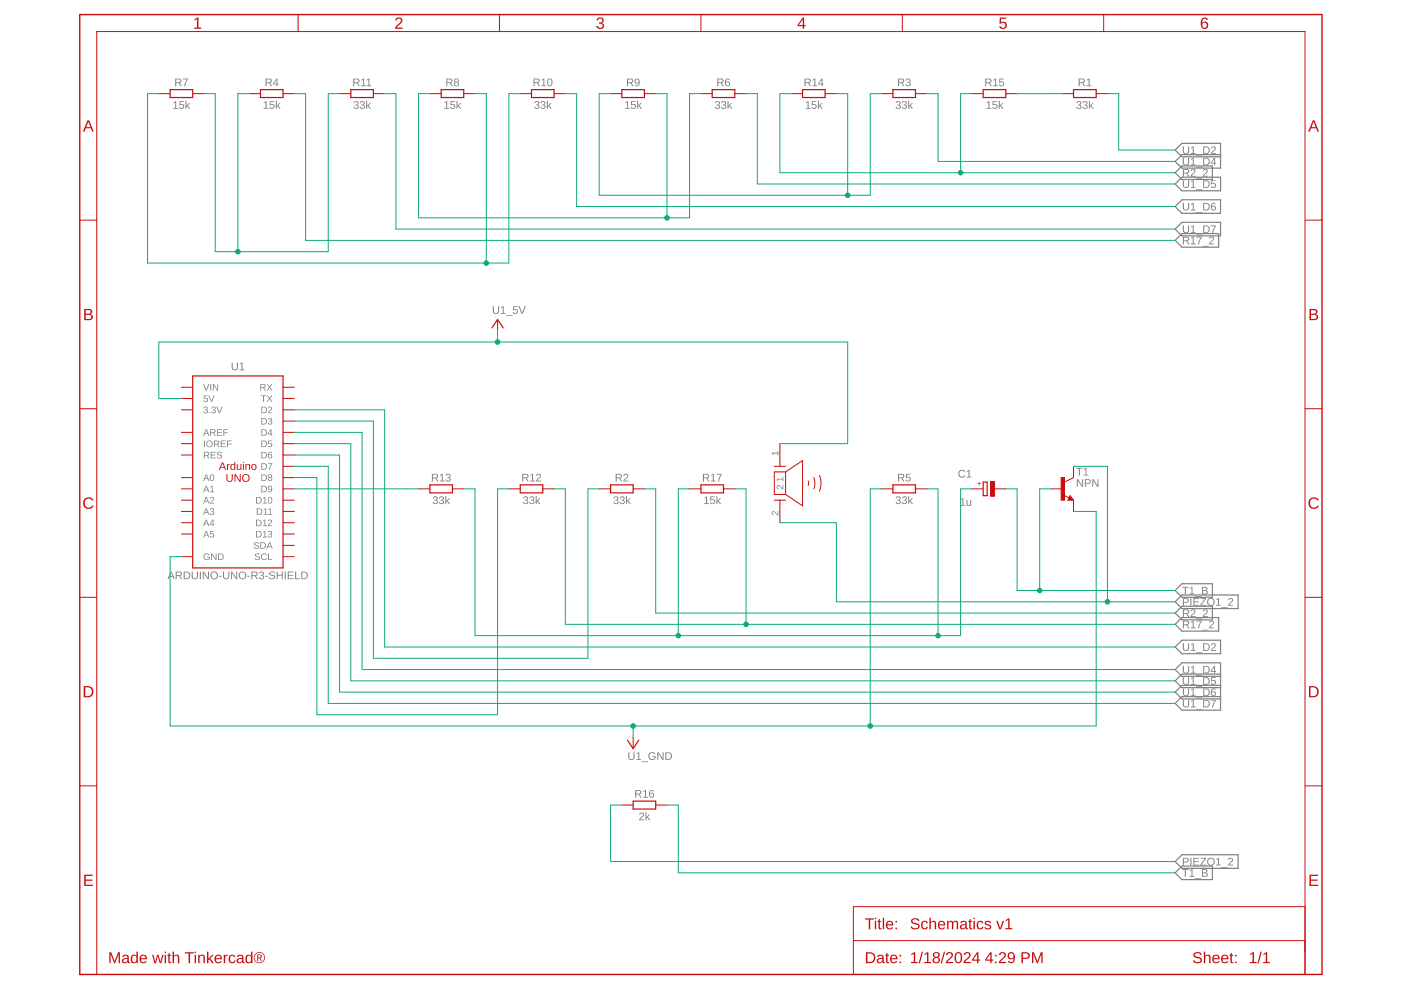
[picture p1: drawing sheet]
<svg xmlns="http://www.w3.org/2000/svg" width="297mm" height="210mm" viewBox="0 0 297 210" stroke-linecap="round" stroke-linejoin="round" font-family="sans-serif">
<g fill="#808080">
<path d="M164.7 101.5h1.2v-.3h.2v.8h-.2v-.3h-1l.2 .3h-.2z"/>
<path d="M163.6 96h1.3v-.4h.1v.9h-.1v-.3h-1.1l.2 .3h-.1z"/>
<path d="M164.8 103a.74 .74 0 0 1 1 .5h.1v-.7h.2v.9l-.7-.5a.28 .28 0 0 0-.5-.1 .28 .28 0 0 0 .2 .5l-.1 .1-.3-.2z"/>
<path d="M163.7 108.5a.74 .74 0 0 1 1 .5l.2 .1v-.7h.1v.9l-.7-.5a.28 .28 0 0 0-.4-.2 .28 .28 0 0 0 .1 .5v.2l-.4-.3z"/>
<path d="M36.8 21.7l.6-.2v1.4h.3v.2h-1v-.2h.4v-1.2l-.3 .2zM38.1 21.5h.9v.1h-.8v.5a.55 .55 0 0 1 .8 .3 .55 .55 0 0 1-.3 .7 .55 .55 0 0 1-.7-.4h.2a.36 .36 0 0 0 .5 .1 .36 .36 0 0 0 .1-.5 .36 .36 0 0 0-.6 0h-.2zM39.3 21.4h.2v1l.6-.6h.2l-.5 .6 .5 .7h-.2l-.4-.6-.2 .1v.5h-.2z"/>
<path d="M55.9 21.7l.6-.2v1.4h.4v.2h-1v-.2h.4v-1.2l-.4 .2zM57.2 21.5h.9v.1h-.7v.5a.55 .55 0 0 1 .8 .3 .55 .55 0 0 1-.4 .7 .55 .55 0 0 1-.7-.4h.2a.36 .36 0 0 0 .6 .1 .36 .36 0 0 0 0-.5 .36 .36 0 0 0-.5 0h-.2zM58.5 21.4h.2v1l.5-.6h.3l-.5 .6 .5 .7h-.2l-.5-.6-.1 .1v.5h-.2z"/>
<path d="M75.1 21.5a.47 .47 0 0 1 .8 0 .47 .47 0 0 1-.2 .7 .43 .43 0 0 1 .4 .6 .43 .43 0 0 1-.6 .3l-.5-.3v-.1l.2-.1a.33 .33 0 0 0 .4 .3 .33 .33 0 0 0 .2-.5l-.5-.1v-.1a.31 .31 0 0 0 .5-.2 .31 .31 0 0 0-.2-.4 .31 .31 0 0 0-.4 .3h-.2zM76.5 21.5a.47 .47 0 0 1 .7 0 .47 .47 0 0 1-.2 .7 .43 .43 0 0 1 .4 .6 .43 .43 0 0 1-.6 .3l-.5-.3v-.1l.2-.1a.33 .33 0 0 0 .4 .3 .33 .33 0 0 0 .2-.5l-.5-.1v-.1a.31 .31 0 0 0 .5-.2 .31 .31 0 0 0-.2-.4 .31 .31 0 0 0-.4 .3h-.2zM77.6 21.4h.2v1l.6-.6h.2l-.5 .6 .6 .7h-.3l-.4-.6-.2 .1v.5h-.2z"/>
<path d="M94.2 21.7l.6-.2v1.4h.4v.2h-1v-.2h.4v-1.2l-.4 .2zM95.5 21.5h.9v.1h-.7v.5a.55 .55 0 0 1 .8 .3 .55 .55 0 0 1-.4 .7 .55 .55 0 0 1-.7-.4h.2a.36 .36 0 0 0 .6 .1 .36 .36 0 0 0 0-.5 .36 .36 0 0 0-.5 0h-.2zM96.8 21.4h.2v1l.5-.6h.3l-.5 .6 .5 .7h-.2l-.5-.6-.1 .1v.5h-.2z"/>
<path d="M113.5 21.5a.47 .47 0 0 1 .7 0 .47 .47 0 0 1-.2 .7 .43 .43 0 0 1 .4 .6 .43 .43 0 0 1-.6 .3l-.5-.3v-.1l.2-.1a.33 .33 0 0 0 .4 .3 .33 .33 0 0 0 .2-.5l-.4-.1v-.1a.31 .31 0 0 0 .4-.2 .31 .31 0 0 0-.2-.4 .31 .31 0 0 0-.4 .3h-.2zM114.8 21.5a.47 .47 0 0 1 .7 0 .47 .47 0 0 1-.2 .7 .43 .43 0 0 1 .4 .6 .43 .43 0 0 1-.6 .3l-.5-.3v-.1l.2-.1a.33 .33 0 0 0 .4 .3 .33 .33 0 0 0 .2-.5l-.4-.1v-.1a.31 .31 0 0 0 .4-.2 .31 .31 0 0 0-.2-.4 .31 .31 0 0 0-.4 .3h-.2zM115.9 21.4h.3v1l.5-.6h.2l-.5 .6 .6 .7h-.3l-.4-.6-.1 .1v.5h-.3z"/>
<path d="M132.6 21.7l.5-.2v1.4h.4v.2h-1v-.2h.4v-1.2l-.3 .2zM133.8 21.5h1v.1h-.8v.5a.55 .55 0 0 1 .8 .3 .55 .55 0 0 1-.4 .7 .55 .55 0 0 1-.7-.4h.2a.36 .36 0 0 0 .6 .1 .36 .36 0 0 0 0-.5 .36 .36 0 0 0-.5 0h-.2zM135.1 21.4h.2v1l.6-.6h.2l-.5 .6 .5 .7h-.2l-.4-.6-.2 .1v.5h-.2z"/>
<path d="M151.8 21.5a.47 .47 0 0 1 .7 0 .47 .47 0 0 1-.2 .7 .43 .43 0 0 1 .4 .6 .43 .43 0 0 1-.6 .3l-.5-.3v-.1l.2-.1a.33 .33 0 0 0 .4 .3 .33 .33 0 0 0 .2-.5l-.4-.1v-.1a.31 .31 0 0 0 .4-.2 .31 .31 0 0 0-.2-.4 .31 .31 0 0 0-.4 .3h-.2zM153.1 21.5a.47 .47 0 0 1 .7 0 .47 .47 0 0 1-.2 .7 .43 .43 0 0 1 .4 .6 .43 .43 0 0 1-.6 .3l-.5-.3v-.1l.2-.1a.33 .33 0 0 0 .4 .3 .33 .33 0 0 0 .2-.5l-.4-.1v-.1a.31 .31 0 0 0 .4-.2 .31 .31 0 0 0-.2-.4 .31 .31 0 0 0-.4 .3h-.2zM154.3 21.4h.2v1l.5-.6h.2l-.5 .6 .6 .7h-.3l-.4-.6-.1 .1v.5h-.2z"/>
<path d="M170.9 21.7l.5-.2v1.4h.4v.2h-1v-.2h.4v-1.2l-.3 .2zM172.1 21.5h1v.1h-.8v.5a.55 .55 0 0 1 .8 .3 .55 .55 0 0 1-.4 .7 .55 .55 0 0 1-.7-.4h.2a.36 .36 0 0 0 .6 .1 .36 .36 0 0 0 0-.5 .36 .36 0 0 0-.5 0h-.2zM173.4 21.4h.2v1l.6-.6h.2l-.5 .6 .5 .7h-.2l-.4-.6-.2 .1v.5h-.2z"/>
<path d="M190.1 21.5a.47 .47 0 0 1 .7 0 .47 .47 0 0 1-.2 .7 .43 .43 0 0 1 .4 .6 .43 .43 0 0 1-.6 .3l-.5-.3v-.1l.2-.1a.33 .33 0 0 0 .4 .3 .33 .33 0 0 0 .2-.5l-.4-.1v-.1a.31 .31 0 0 0 .4-.2 .31 .31 0 0 0-.2-.4 .31 .31 0 0 0-.4 .3h-.2zM191.4 21.5a.47 .47 0 0 1 .7 0 .47 .47 0 0 1-.2 .7 .43 .43 0 0 1 .4 .6 .43 .43 0 0 1-.5 .3l-.6-.3v-.1l.2-.1a.33 .33 0 0 0 .4 .3 .33 .33 0 0 0 .2-.5l-.4-.1v-.1a.31 .31 0 0 0 .4-.2 .31 .31 0 0 0-.2-.4 .31 .31 0 0 0-.4 .3h-.2zM192.6 21.4h.2v1l.5-.6h.3l-.5 .6 .5 .7h-.3l-.4-.6-.1 .1v.5h-.2z"/>
<path d="M209.2 21.7l.6-.2v1.4h.4v.2h-1.1v-.2h.5v-1.2l-.4 .2zM210.5 21.5h.9v.1h-.7l-.1 .5a.55 .55 0 0 1 .8 .3 .55 .55 0 0 1-.3 .7 .55 .55 0 0 1-.7-.4h.2a.36 .36 0 0 0 .5 .1 .36 .36 0 0 0 .1-.5 .36 .36 0 0 0-.6 0h-.2zM211.7 21.4h.2v1l.6-.6h.2l-.5 .6 .6 .7h-.3l-.4-.6-.2 .1v.5h-.2z"/>
<path d="M228.4 21.5a.47 .47 0 0 1 .7 0 .47 .47 0 0 1-.2 .7 .43 .43 0 0 1 .4 .6 .43 .43 0 0 1-.5 .3l-.6-.3v-.1l.2-.1a.33 .33 0 0 0 .5 .3 .33 .33 0 0 0 .1-.5l-.4-.1v-.1a.31 .31 0 0 0 .4-.2 .31 .31 0 0 0-.2-.4 .31 .31 0 0 0-.4 .3h-.2zM229.7 21.5a.47 .47 0 0 1 .8 0 .47 .47 0 0 1-.3 .7 .43 .43 0 0 1 .4 .6 .43 .43 0 0 1-.5 .3l-.5-.3-.1-.1 .2-.1a.33 .33 0 0 0 .5 .3 .33 .33 0 0 0 .1-.5l-.4-.1v-.1a.31 .31 0 0 0 .4-.2 .31 .31 0 0 0-.2-.4 .31 .31 0 0 0-.4 .3h-.2zM230.9 21.4h.2v1l.5-.6h.3l-.5 .6 .5 .7h-.2l-.5-.6-.1 .1v.5h-.2z"/>
<path d="M36.2 121.2h.2l.7 1.6h-.3l-.2-.5h-.7l-.2 .5h-.2zM36.3 121.4l-.3 .8h.6zM37.2 121.2h.8a.47 .47 0 0 1 .6 .4 .47 .47 0 0 1-.4 .5l.4 .7h-.2l-.4-.7h-.5v.7h-.3zM37.5 121.4v.6h.5a.3 .3 0 0 0 .4-.3 .3 .3 0 0 0-.4-.3zM38.9 121.2h.6a.81 .81 0 0 1 .8 .8 .81 .81 0 0 1-.7 .8h-.7zM39.2 121.4v1.2a.69 .69 0 0 0 .9-.6 .69 .69 0 0 0-.9-.6zM40.6 121.2h.2v1a.45 .45 0 0 0 .5 .5 .45 .45 0 0 0 .4-.5v-1h.3v1a.67 .67 0 0 1-.7 .6 .67 .67 0 0 1-.7-.6zM42.4 121.2h.2v1.6h-.2zM43 121.2h.2l.9 1.4v-1.4h.2v1.6h-.3l-.8-1.4v1.4h-.2zM44.5 122a.85 .85 0 0 1 1.7 0 .85 .85 0 0 1-1.7 0zM44.7 122a.65 .65 0 0 0 1.3 0 .65 .65 0 0 0-1.3 0zM46.4 122.1h.6v.2h-.6zM47.3 121.2h.2v1a.45 .45 0 0 0 .5 .5 .45 .45 0 0 0 .4-.5v-1h.2v1a.67 .67 0 0 1-.6 .6 .67 .67 0 0 1-.7-.6zM49 121.2h.2l.9 1.4v-1.4h.2v1.6h-.3l-.8-1.4v1.4h-.2zM50.5 122a.85 .85 0 0 1 1.7 0 .85 .85 0 0 1-1.7 0zM50.7 122a.65 .65 0 0 0 1.3 0 .65 .65 0 0 0-1.3 0zM52.4 122.1h.6v.2h-.6zM53.3 121.2h.8a.47 .47 0 0 1 .5 .4 .47 .47 0 0 1-.4 .5l.5 .7h-.3l-.4-.7h-.5v.7h-.2zM53.5 121.4v.6h.5a.3 .3 0 0 0 .4-.3 .3 .3 0 0 0-.4-.3zM55.1 121.3a.47 .47 0 0 1 .7 0 .47 .47 0 0 1-.2 .7 .43 .43 0 0 1 .4 .5 .43 .43 0 0 1-.5 .3l-.5-.2-.1-.2h.2a.33 .33 0 0 0 .5 .3 .33 .33 0 0 0 .1-.6h-.4v-.2a.31 .31 0 0 0 .4-.2 .31 .31 0 0 0-.2-.4 .31 .31 0 0 0-.4 .3h-.2zM56.2 122.1h.6v.2h-.6zM57.2 121.3l.7-.1 .4 .3-.2 .1a.37 .37 0 0 0-.5-.3 .37 .37 0 0 0-.2 .5 .78 .78 0 0 1 .9 .8l-.4 .2a.71 .71 0 0 1-.9-.4h.2a.43 .43 0 0 0 .5 .3 .43 .43 0 0 0 .4-.5l-.6-.2a.42 .42 0 0 1-.4-.3 .42 .42 0 0 1 .1-.4zM58.7 121.2h.2v.7h.8v-.7h.3v1.6h-.3v-.7h-.8v.7h-.2zM60.4 121.2h.2v1.6h-.2zM61 121.2h1.2v.2h-1v.5h1v.2h-1v.5h1.1v.2h-1.3zM62.6 121.2h.2v1.4h.8v.2h-1zM63.9 121.2h.5a.81 .81 0 0 1 .9 .8 .81 .81 0 0 1-.8 .8h-.6zM64.1 121.4v1.2a.69 .69 0 0 0 .9-.6 .69 .69 0 0 0-.9-.6z"/>
<path d="M91.9 105.3a.47 .47 0 0 1 .8 0 .47 .47 0 0 1-.2 .7 .43 .43 0 0 1 .3 .6 .43 .43 0 0 1-.5 .3l-.5-.3-.1-.1 .3-.1a.33 .33 0 0 0 .4 .3 .33 .33 0 0 0 .1-.5l-.4-.1v-.1a.31 .31 0 0 0 .5-.2 .31 .31 0 0 0-.2-.4 .31 .31 0 0 0-.4 .3h-.2zM93.2 105.3a.47 .47 0 0 1 .8 0 .47 .47 0 0 1-.2 .7 .43 .43 0 0 1 .4 .6 .43 .43 0 0 1-.6 .3l-.5-.3-.1-.1 .3-.1a.33 .33 0 0 0 .4 .3 .33 .33 0 0 0 .1-.5l-.4-.1v-.1a.31 .31 0 0 0 .5-.2 .31 .31 0 0 0-.2-.4 .31 .31 0 0 0-.4 .3h-.2zM94.4 105.2h.2v1l.6-.6h.2l-.5 .6 .5 .7h-.2l-.4-.6-.2 .1v.5h-.2z"/>
<path d="M111.1 105.3a.47 .47 0 0 1 .7 0 .47 .47 0 0 1-.2 .7 .43 .43 0 0 1 .4 .6 .43 .43 0 0 1-.5 .3l-.6-.3v-.1l.2-.1a.33 .33 0 0 0 .5 .3 .33 .33 0 0 0 .1-.5l-.4-.1v-.1a.31 .31 0 0 0 .4-.2 .31 .31 0 0 0-.2-.4 .31 .31 0 0 0-.4 .3h-.2zM112.4 105.3a.47 .47 0 0 1 .8 0 .47 .47 0 0 1-.3 .7 .43 .43 0 0 1 .4 .6 .43 .43 0 0 1-.5 .3l-.5-.3-.1-.1 .2-.1a.33 .33 0 0 0 .5 .3 .33 .33 0 0 0 .1-.5l-.4-.1v-.1a.31 .31 0 0 0 .4-.2 .31 .31 0 0 0-.2-.4 .31 .31 0 0 0-.4 .3h-.2zM113.6 105.2h.2v1l.5-.6h.3l-.5 .6 .5 .7h-.2l-.5-.6-.1 .1v.5h-.2z"/>
<path d="M130.2 105.3a.47 .47 0 0 1 .8 0 .47 .47 0 0 1-.2 .7 .43 .43 0 0 1 .4 .6 .43 .43 0 0 1-.6 .3l-.5-.3-.1-.1 .3-.1a.33 .33 0 0 0 .4 .3 .33 .33 0 0 0 .1-.5l-.4-.1v-.1a.31 .31 0 0 0 .5-.2 .31 .31 0 0 0-.2-.4 .31 .31 0 0 0-.4 .3h-.2zM131.5 105.3a.47 .47 0 0 1 .8 0 .47 .47 0 0 1-.2 .7 .43 .43 0 0 1 .4 .6 .43 .43 0 0 1-.6 .3l-.5-.3v-.1l.2-.1a.33 .33 0 0 0 .4 .3 .33 .33 0 0 0 .2-.5l-.5-.1v-.1a.31 .31 0 0 0 .5-.2 .31 .31 0 0 0-.2-.4 .31 .31 0 0 0-.4 .3h-.2zM132.7 105.2h.2v1l.6-.6h.2l-.5 .6 .5 .7h-.2l-.4-.6-.2 .1v.5h-.2z"/>
<path d="M149.3 105.5l.6-.2v1.4h.4v.2h-1v-.2h.4v-1.2l-.4 .2zM150.6 105.3h.9v.1h-.7v.5a.55 .55 0 0 1 .8 .3 .55 .55 0 0 1-.4 .7 .55 .55 0 0 1-.7-.4h.2a.36 .36 0 0 0 .6 .1 .36 .36 0 0 0 0-.5 .36 .36 0 0 0-.5 0h-.2zM151.9 105.2h.2v1l.5-.6h.3l-.5 .6 .5 .7h-.2l-.5-.6-.1 .1v.5h-.2z"/>
<path d="M190.1 105.3a.47 .47 0 0 1 .7 0 .47 .47 0 0 1-.2 .7 .43 .43 0 0 1 .4 .6 .43 .43 0 0 1-.6 .3l-.5-.3v-.1l.2-.1a.33 .33 0 0 0 .4 .3 .33 .33 0 0 0 .2-.5l-.4-.1v-.1a.31 .31 0 0 0 .4-.2 .31 .31 0 0 0-.2-.4 .31 .31 0 0 0-.4 .3h-.2zM191.4 105.3a.47 .47 0 0 1 .7 0 .47 .47 0 0 1-.2 .7 .43 .43 0 0 1 .4 .6 .43 .43 0 0 1-.5 .3l-.6-.3v-.1l.2-.1a.33 .33 0 0 0 .4 .3 .33 .33 0 0 0 .2-.5l-.4-.1v-.1a.31 .31 0 0 0 .4-.2 .31 .31 0 0 0-.2-.4 .31 .31 0 0 0-.4 .3h-.2zM192.6 105.2h.2v1l.5-.6h.3l-.5 .6 .5 .7h-.3l-.4-.6-.1 .1v.5h-.2z"/>
<path d="M203.7 105.9l.6-.3v1.5h.4v.1h-1.1v-.1h.5v-1.3l-.4 .3zM204.9 106h.2v.8a.3 .3 0 0 0 .4 .3 .3 .3 0 0 0 .2-.4v-.7h.2v1.2h-.2v-.2a.42 .42 0 0 1-.5 .3 .42 .42 0 0 1-.3-.5z"/>
<path d="M228.3 101.6h.3l.8 1.4v-1.4h.2v1.6h-.2l-.9-1.4v1.4h-.2zM230 101.6h.7a.5 .5 0 0 1 .6 .5 .5 .5 0 0 1-.6 .5h-.5v.6h-.2zM230.2 101.8v.6h.7a.33 .33 0 0 0 0-.6zM231.6 101.6h.2l.9 1.4v-1.4h.2v1.6h-.3l-.8-1.4v1.4h-.2z"/>
<path d="M104.5 64.9h.2v1a.45 .45 0 0 0 .5 .5 .45 .45 0 0 0 .4-.5v-1h.2v1a.67 .67 0 0 1-.6 .7 .67 .67 0 0 1-.7-.6zM106.2 65.2l.6-.3v1.5h.4v.1h-1v-.1h.4v-1.3l-.4 .3zM107.3 66.9h1.3v.1h-1.3zM108.8 64.9h.9v.2h-.7v.5a.55 .55 0 0 1 .8 .3 .55 .55 0 0 1-.4 .7 .55 .55 0 0 1-.7-.4h.2a.36 .36 0 0 0 .5 .1 .36 .36 0 0 0 .1-.5 .36 .36 0 0 0-.5 0h-.2zM109.9 64.9h.3l.5 1.4 .5-1.4h.3l-.7 1.6h-.2z"/>
<path d="M133.2 159.5h.2v1a.45 .45 0 0 0 .5 .5 .45 .45 0 0 0 .4-.5v-1h.3v1a.67 .67 0 0 1-.7 .6 .67 .67 0 0 1-.7-.6zM135 159.8l.5-.3v1.4h.4v.2h-1v-.2h.4v-1.2l-.3 .3zM136 161.4h1.4v.2h-1.4zM137.7 159.7a.84 .84 0 0 1 1.3 .2h-.2a.64 .64 0 0 0-.9 0 .64 .64 0 0 0-.1 .9 .64 .64 0 0 0 .9 .1l.1-.4h-.5v-.2h.7v.6a.88 .88 0 0 1-1.3 .1 .88 .88 0 0 1 0-1.3zM139.4 159.5h.2l.9 1.4v-1.4h.2v1.6h-.3l-.8-1.4v1.4h-.2zM141.1 159.5h.5a.81 .81 0 0 1 .9 .8 .81 .81 0 0 1-.8 .8h-.6zM141.3 159.7v1.2a.69 .69 0 0 0 .9-.6 .69 .69 0 0 0-.9-.6z"/>
<path d="M135.7 172.4a.55 .55 0 0 1 .8 .2 .55 .55 0 0 1-.5 .8l-.3 .3h.9v.2h-1.1l.5-.7a.35 .35 0 0 0 .3-.5 .35 .35 0 0 0-.5-.1l-.3 .1zM136.8 172.2h.3v1.1l.5-.6h.2l-.5 .5 .6 .7h-.3l-.4-.6-.1 .2v.4h-.3z"/>
<path d="M37.2 16.7h.7a.47 .47 0 0 1 .6 .3 .47 .47 0 0 1-.4 .6l.4 .7h-.2l-.4-.7h-.5v.7h-.2zM37.4 16.8v.6h.5a.3 .3 0 0 0 .4-.3 .3 .3 0 0 0-.4-.3zM38.8 16.7h1l-.5 1.6h-.2v-.4l.5-1.1h-.8z"/>
<path d="M56.3 16.7h.8a.47 .47 0 0 1 .5 .3 .47 .47 0 0 1-.4 .6l.5 .7h-.3l-.4-.7h-.5v.7h-.2zM56.5 16.8v.6h.6a.3 .3 0 0 0 .3-.3 .3 .3 0 0 0-.4-.3zM58.6 16.7h.2v1.1h.2v.1h-.2v.4h-.2v-.4h-.7zM58.6 16.9l-.5 .9h.5z"/>
<path d="M74.9 16.7h.7a.47 .47 0 0 1 .6 .3 .47 .47 0 0 1-.4 .6l.5 .7h-.3l-.4-.7h-.5v.7h-.2zM75.1 16.8v.6h.5a.3 .3 0 0 0 .4-.3 .3 .3 0 0 0-.4-.3zM76.6 16.9l.6-.2v1.4h.4v.2h-1v-.2h.4v-1.2l-.4 .2zM77.8 16.9l.5-.2v1.4h.4v.2h-1v-.2h.4v-1.2l-.3 .2z"/>
<path d="M94.6 16.7h.8a.47 .47 0 0 1 .5 .3 .47 .47 0 0 1-.3 .6l.4 .7h-.2l-.5-.7h-.5v.7h-.2zM94.8 16.8v.6h.6a.3 .3 0 0 0 .3-.3 .3 .3 0 0 0-.3-.3zM96.4 16.8a.47 .47 0 0 1 .7-.1 .47 .47 0 0 1-.1 .7 .47 .47 0 0 1 .1 .7 .47 .47 0 0 1-.7 0 .47 .47 0 0 1 .1-.7l-.2-.2zM96.5 17.1a.3 .3 0 0 0 .6 0 .3 .3 0 0 0-.6 0zM96.4 17.8a.35 .35 0 0 0 .7 0 .35 .35 0 0 0-.7 0z"/>
<path d="M113.1 16.7h.8a.47 .47 0 0 1 .5 .3 .47 .47 0 0 1-.4 .6l.5 .7h-.2l-.5-.7h-.5v.7h-.2zM113.3 16.8v.6h.6a.3 .3 0 0 0 .3-.3 .3 .3 0 0 0-.3-.3zM114.8 16.9l.6-.2v1.4h.4v.2h-1v-.2h.4v-1.2l-.4 .2zM116.3 16.7a.61 .61 0 0 1 .7 .1 .61 .61 0 0 1 .1 .7 .61 .61 0 0 1-.5 .8 .61 .61 0 0 1-.6-.8zM116.4 16.8a.92 .92 0 0 0 .2 1.3 .8 .8 0 0 0 0-1.3z"/>
<path d="M132.9 16.7h.8a.47 .47 0 0 1 .5 .3 .47 .47 0 0 1-.3 .6l.4 .7h-.2l-.5-.7h-.5v.7h-.2zM133.1 16.8v.6h.6a.3 .3 0 0 0 .3-.3 .3 .3 0 0 0-.3-.3zM134.7 16.8a.59 .59 0 0 1 .7-.1 .59 .59 0 0 1 .2 .7 .59 .59 0 0 1-.2 .8 .59 .59 0 0 1-.8-.2l.6 .1 .2-.6a.52 .52 0 0 1-.8 .1 .52 .52 0 0 1 .1-.8zM134.7 17.2a.36 .36 0 0 0 .7 0 .36 .36 0 0 0-.7 0z"/>
<path d="M152.1 16.7h.7a.47 .47 0 0 1 .6 .3 .47 .47 0 0 1-.4 .6l.5 .7h-.3l-.4-.7h-.5v.7h-.2zM152.3 16.8v.6h.5a.3 .3 0 0 0 .4-.3 .3 .3 0 0 0-.4-.3zM154 16.7h.5l.2 .3-.6-.2-.2 .6a.52 .52 0 0 1 .8 .1 .52 .52 0 0 1-.2 .8 .52 .52 0 0 1-.7-.4l-.1-.6zM153.9 17.7a.35 .35 0 0 0 .7 0 .35 .35 0 0 0-.7 0z"/>
<path d="M170.6 16.7h.7a.47 .47 0 0 1 .6 .3 .47 .47 0 0 1-.4 .6l.5 .7h-.3l-.4-.7h-.5v.7h-.2zM170.8 16.8v.6h.5a.3 .3 0 0 0 .4-.3 .3 .3 0 0 0-.4-.3zM172.3 16.9l.6-.2v1.4h.4v.2h-1v-.2h.4v-1.2l-.4 .2zM174.2 16.7h.2v1.1h.2v.1h-.2v.4h-.2v-.4h-.8zM174.2 16.9l-.6 .9h.6z"/>
<path d="M190.4 16.7h.7a.47 .47 0 0 1 .6 .3 .47 .47 0 0 1-.4 .6l.5 .7h-.3l-.4-.7h-.5v.7h-.2zM190.6 16.8v.6h.5a.3 .3 0 0 0 .4-.3 .3 .3 0 0 0-.4-.3zM192.2 16.8a.47 .47 0 0 1 .7-.1 .47 .47 0 0 1-.2 .8 .43 .43 0 0 1 .4 .5 .43 .43 0 0 1-.6 .3l-.5-.2v-.2l.2-.1a.33 .33 0 0 0 .4 .3 .33 .33 0 0 0 .2-.5l-.4-.1v-.1a.31 .31 0 0 0 .4-.2 .31 .31 0 0 0-.2-.4 .31 .31 0 0 0-.4 .3h-.2z"/>
<path d="M208.9 16.7h.7a.47 .47 0 0 1 .6 .3 .47 .47 0 0 1-.4 .6l.5 .7h-.3l-.4-.7h-.5v.7h-.2zM209.1 16.8v.6h.5a.3 .3 0 0 0 .4-.3 .3 .3 0 0 0-.4-.3zM210.6 16.9l.6-.2v1.4h.4v.2h-1v-.2h.4v-1.2l-.4 .2zM211.9 16.7h.9v.1h-.7l-.1 .6a.55 .55 0 0 1 .8 .2 .55 .55 0 0 1-.3 .8 .55 .55 0 0 1-.7-.5h.2a.36 .36 0 0 0 .5 .1 .36 .36 0 0 0 .1-.5 .36 .36 0 0 0-.6 0h-.2z"/>
<path d="M228.7 16.7h.8a.47 .47 0 0 1 .5 .3 .47 .47 0 0 1-.4 .6l.5 .7h-.3l-.4-.7h-.5v.7h-.2zM228.9 16.8v.6h.5a.3 .3 0 0 0 .4-.3 .3 .3 0 0 0-.4-.3zM230.4 16.9l.6-.2v1.4h.4v.2h-1v-.2h.4v-1.2l-.4 .2z"/>
<path d="M49.1 76.9h.2v1a.45 .45 0 0 0 .5 .5 .45 .45 0 0 0 .4-.5v-1h.2v1a.67 .67 0 0 1-.6 .6 .67 .67 0 0 1-.7-.6zM50.9 77.2l.5-.3v1.4h.4v.2h-1v-.2h.4v-1.2l-.3 .3z"/>
<path d="M43.6 100.6h.2l.6 1.4h-.2l-.2-.4h-.6l-.1 .4h-.2zM43.7 100.7l-.2 .7h.5zM44.7 100.7a.7 .7 0 0 1 .8 .4 .7 .7 0 0 1-.3 .8 .71 .71 0 0 1-.7-.3 .71 .71 0 0 1 .1-.9zM44.8 100.7a.78 .78 0 0 0 .2 1.2 .69 .69 0 0 0 0-1.2z"/>
<path d="M43.6 103h.2l.6 1.4h-.2l-.2-.4h-.6l-.1 .4h-.2zM43.7 103.1l-.2 .7h.5zM44.6 103.2l.5-.2v1.2h.3v.2h-.8v-.2h.3v-1l-.3 .2z"/>
<path d="M43.6 105.4h.2l.6 1.4h-.2l-.2-.4h-.6l-.1 .4h-.2zM43.7 105.5l-.2 .7h.5zM44.6 105.5a.47 .47 0 0 1 .8 .2 .47 .47 0 0 1-.4 .6l-.3 .3h.7v.2h-.9l.5-.7a.28 .28 0 0 0 .2-.5 .28 .28 0 0 0-.5 .1h-.2z"/>
<path d="M43.6 107.8h.2l.6 1.4h-.2l-.2-.4h-.6l-.1 .4h-.2zM43.7 107.9l-.2 .7h.5zM44.6 107.8a.4 .4 0 0 1 .7 0 .4 .4 0 0 1-.2 .7 .37 .37 0 0 1 .3 .4 .37 .37 0 0 1-.4 .3l-.5-.2v-.2h.2a.28 .28 0 0 0 .3 .2 .28 .28 0 0 0 .2-.4l-.4-.1v-.1a.27 .27 0 0 0 .4-.2 .27 .27 0 0 0-.2-.3 .27 .27 0 0 0-.3 .2h-.2z"/>
<path d="M43.6 110.2h.2l.6 1.4h-.2l-.2-.5h-.6l-.1 .5h-.2zM43.7 110.3l-.2 .7h.5zM45.1 110.2h.2v.9h.2v.1h-.2v.4h-.2v-.4h-.7zM45.1 110.4l-.5 .7h.5z"/>
<path d="M43.6 112.6h.2l.6 1.3h-.2l-.2-.4h-.6l-.1 .4h-.2zM43.7 112.7l-.2 .7h.5zM44.6 112.6h.8v.1h-.7v.5a.47 .47 0 0 1 .7 .2 .47 .47 0 0 1-.3 .6 .47 .47 0 0 1-.6-.4l.4 .2a.32 .32 0 0 0 .3-.4 .32 .32 0 0 0-.5-.1h-.2z"/>
<path d="M43.2 93.4h.2v1.4h-.2zM43.7 94.1a.71 .71 0 0 1 1.4 0 .71 .71 0 0 1-1.4 0zM43.8 94.1a.55 .55 0 0 0 1.1 0 .55 .55 0 0 0-1.1 0zM45.3 93.4h.7a.4 .4 0 0 1 .5 .3 .4 .4 0 0 1-.4 .5l.4 .6h-.2l-.3-.6h-.5v.6h-.2zM45.5 93.6v.5h.5a.26 .26 0 0 0 .3-.3 .26 .26 0 0 0-.3-.2zM46.8 93.4h1v.2h-.8v.4h.8v.2h-.8v.4h.9v.2h-1.1zM48.1 93.4h1v.2h-.8v.5h.8v.1h-.8v.6h-.2z"/>
<path d="M43.2 95.8h.7a.4 .4 0 0 1 .5 .3 .4 .4 0 0 1-.4 .5l.4 .6h-.2l-.4-.6h-.4v.6h-.2zM43.4 96v.5h.5a.26 .26 0 0 0 .3-.3 .26 .26 0 0 0-.3-.2zM44.7 95.8h1v.2h-.8v.4h.8v.2h-.8v.4h.9v.2h-1.1zM46.1 95.9l.6-.1 .4 .3h-.2a.32 .32 0 0 0-.4-.2 .32 .32 0 0 0-.2 .4 .58 .58 0 0 1 .6 .2 .58 .58 0 0 1 .1 .6l-.3 .1a.61 .61 0 0 1-.8-.3l.2-.1a.37 .37 0 0 0 .5 .3 .37 .37 0 0 0 .2-.4l-.6-.2a.34 .34 0 0 1-.2-.3 .34 .34 0 0 1 .1-.3z"/>
<path d="M43.1 81.4h.2l.4 1.3 .5-1.3h.2l-.6 1.4h-.2zM44.6 81.4h.2v1.4h-.2zM45.1 81.4h.2l.8 1.2v-1.2h.1v1.4h-.2l-.7-1.2v1.2h-.2z"/>
<path d="M43.2 83.8h.8v.2h-.6v.4a.47 .47 0 0 1 .6 .2 .47 .47 0 0 1-.3 .7 .47 .47 0 0 1-.6-.4l.5 .2a.32 .32 0 0 0 .3-.5 .32 .32 0 0 0-.5 0h-.2zM44.2 83.8h.2l.4 1.3 .5-1.3h.2l-.6 1.4h-.2z"/>
<path d="M43.3 86.3a.4 .4 0 0 1 .7 0 .4 .4 0 0 1-.2 .6 .37 .37 0 0 1 .3 .4 .37 .37 0 0 1-.5 .3l-.4-.2-.1-.1 .2-.1a.28 .28 0 0 0 .4 .3 .28 .28 0 0 0 .1-.5h-.3v-.2a.27 .27 0 0 0 .4-.1 .27 .27 0 0 0-.2-.4 .27 .27 0 0 0-.4 .3h-.1zM44.4 87.4h.2v.2h-.2zM45 86.3a.4 .4 0 0 1 .6 0 .4 .4 0 0 1-.2 .6 .37 .37 0 0 1 .4 .4 .37 .37 0 0 1-.5 .3l-.4-.2-.1-.1 .2-.1a.28 .28 0 0 0 .4 .3 .28 .28 0 0 0 .1-.5h-.4v-.2a.27 .27 0 0 0 .4-.1 .27 .27 0 0 0-.2-.4 .27 .27 0 0 0-.3 .3h-.2zM45.9 86.2h.2l.4 1.2 .5-1.2h.2l-.6 1.4h-.2z"/>
<path d="M43.6 91h.2l.6 1.4h-.2l-.2-.4h-.6l-.1 .4h-.2zM43.7 91.2l-.2 .6h.5zM44.6 91h.6a.4 .4 0 0 1 .5 .3 .4 .4 0 0 1-.3 .5l.4 .6h-.3l-.3-.6h-.4v.6h-.2zM44.8 91.2v.5h.4a.26 .26 0 0 0 .3-.3 .26 .26 0 0 0-.3-.2zM46 91h1.1v.2h-.9v.4h.8v.2h-.8v.4h.9v.2h-1.1zM47.4 91h.9v.2h-.8v.5h.8v.1h-.8v.6h-.1z"/>
<path d="M43.3 117.5l.8-.1 .3 .3h-.1a.54 .54 0 0 0-.8 0 .54 .54 0 0 0 0 .8 .54 .54 0 0 0 .8 0v-.3h-.4v-.2h.6v.5a.76 .76 0 0 1-1.1 .1 .76 .76 0 0 1-.1-1.1zM44.8 117.4h.2l.8 1.1-.1-1.1h.2v1.3h-.2l-.8-1.1 .1 1.1h-.2zM46.2 117.4h.5a.69 .69 0 0 1 .7 .6 .69 .69 0 0 1-.6 .7h-.6zM46.4 117.5v1.1a.59 .59 0 0 0 .8-.6 .59 .59 0 0 0-.8-.5z"/>
<path d="M55.2 81.4h.6a.4 .4 0 0 1 .5 .4 .4 .4 0 0 1-.3 .4l.4 .6h-.2l-.4-.6h-.4v.6h-.2zM55.4 81.6v.5h.4a.26 .26 0 0 0 .3-.3 .26 .26 0 0 0-.3-.2zM56.6 81.4h.2l.3 .6 .4-.6h.2l-.4 .7 .5 .7h-.2l-.5-.6-.4 .6h-.2l.5-.7z"/>
<path d="M55.3 83.8h1.1v.2h-.4v1.2h-.2v-1.2h-.5zM56.6 83.8h.2l.4 .6 .3-.6h.2l-.4 .7 .5 .7h-.2l-.4-.6-.5 .6h-.2l.5-.7z"/>
<path d="M55.4 86.2h.5a.69 .69 0 0 1 .7 .7 .69 .69 0 0 1-.7 .7h-.5zM55.6 86.4v1.1a.59 .59 0 0 0 .8-.6 .59 .59 0 0 0-.8-.5zM56.9 86.3a.47 .47 0 0 1 .8 .2 .47 .47 0 0 1-.4 .7l-.3 .3h.7v.1h-.9l.5-.7a.28 .28 0 0 0 .2-.4 .28 .28 0 0 0-.5 .1h-.2z"/>
<path d="M54.3 112.6h.4a.69 .69 0 0 1 .8 .6 .69 .69 0 0 1-.7 .8h-.5zM54.5 112.7v1.1a.59 .59 0 0 0 .8-.5 .59 .59 0 0 0-.8-.6zM55.8 112.8l.5-.2v1.2h.3v.2h-.9v-.2h.4v-1.1l-.3 .3zM56.9 112.6a.4 .4 0 0 1 .7 0 .4 .4 0 0 1-.2 .6 .37 .37 0 0 1 .3 .5 .37 .37 0 0 1-.4 .3l-.5-.2v-.2h.2a.28 .28 0 0 0 .3 .2 .28 .28 0 0 0 .2-.4l-.4-.1v-.1a.27 .27 0 0 0 .4-.2 .27 .27 0 0 0-.2-.3 .27 .27 0 0 0-.3 .2h-.2z"/>
<path d="M55.4 88.6h.5a.69 .69 0 0 1 .7 .7 .69 .69 0 0 1-.7 .7h-.5zM55.6 88.8v1.1a.59 .59 0 0 0 .8-.6 .59 .59 0 0 0-.8-.5zM56.9 88.7a.4 .4 0 0 1 .7 0 .4 .4 0 0 1-.2 .6 .37 .37 0 0 1 .3 .4 .37 .37 0 0 1-.4 .3l-.5-.2v-.1l.2-.1a.28 .28 0 0 0 .3 .3 .28 .28 0 0 0 .2-.5h-.4v-.2a.27 .27 0 0 0 .4-.1 .27 .27 0 0 0-.2-.4 .27 .27 0 0 0-.3 .3h-.2z"/>
<path d="M55.4 91h.5a.69 .69 0 0 1 .7 .7 .69 .69 0 0 1-.7 .7h-.5zM55.6 91.2v1.1a.59 .59 0 0 0 .8-.6 .59 .59 0 0 0-.8-.5zM57.4 91h.2v.9h.2v.2h-.2v.3h-.2v-.3h-.7zM57.4 91.2l-.5 .7h.5z"/>
<path d="M55.4 93.4h.5a.69 .69 0 0 1 .7 .7 .69 .69 0 0 1-.7 .7h-.5zM55.6 93.6v1a.59 .59 0 0 0 .8-.5 .59 .59 0 0 0-.8-.5zM56.9 93.4h.8v.2h-.7v.4a.47 .47 0 0 1 .7 .2 .47 .47 0 0 1-.3 .7 .47 .47 0 0 1-.6-.4l.4 .2a.32 .32 0 0 0 .3-.5 .32 .32 0 0 0-.5 0h-.2z"/>
<path d="M55.4 95.8h.5a.69 .69 0 0 1 .7 .7 .69 .69 0 0 1-.7 .7h-.5zM55.6 96v1a.59 .59 0 0 0 .8-.5 .59 .59 0 0 0-.8-.5zM57 95.9l.5-.1 .2 .3-.5-.1-.2 .5a.47 .47 0 0 1 .7 .2 .47 .47 0 0 1-.4 .6 .47 .47 0 0 1-.5-.6zM57 96.7a.3 .3 0 0 0 .5 0 .3 .3 0 0 0-.5 0z"/>
<path d="M55.4 98.2h.5a.69 .69 0 0 1 .7 .7 .69 .69 0 0 1-.7 .7h-.5zM55.6 98.4v1a.59 .59 0 0 0 .8-.5 .59 .59 0 0 0-.8-.5zM56.8 98.2h.9l-.5 1.4h-.1v-.4l.4-.8h-.7z"/>
<path d="M55.4 100.6h.5a.69 .69 0 0 1 .7 .7 .69 .69 0 0 1-.7 .7h-.5zM55.6 100.7v1.1a.59 .59 0 0 0 .8-.5 .59 .59 0 0 0-.8-.6zM56.9 100.7a.4 .4 0 0 1 .7-.1 .4 .4 0 0 1-.2 .7 .4 .4 0 0 1 .2 .6 .4 .4 0 0 1-.7 0 .4 .4 0 0 1 .2-.6l-.3-.3zM57 100.9a.26 .26 0 0 0 .5 0 .26 .26 0 0 0-.5 0zM57 101.6a.29 .29 0 0 0 .5 0 .29 .29 0 0 0-.5 0z"/>
<path d="M55.4 103h.5a.69 .69 0 0 1 .7 .7 .69 .69 0 0 1-.7 .7h-.5zM55.6 103.1v1.1a.59 .59 0 0 0 .8-.5 .59 .59 0 0 0-.8-.6zM56.9 103.1a.66 .66 0 0 1 .8 .3 .66 .66 0 0 1-.1 .8l-.5 .2-.3-.3 .6 .1 .1-.5a.45 .45 0 0 1-.6 .1 .45 .45 0 0 1 0-.7zM56.9 103.5a.31 .31 0 0 0 .6 0 .31 .31 0 0 0-.6 0z"/>
<path d="M54.3 105.4h.4a.69 .69 0 0 1 .8 .6 .69 .69 0 0 1-.7 .8h-.5zM54.5 105.5v1.1a.59 .59 0 0 0 .8-.5 .59 .59 0 0 0-.8-.6zM55.8 105.6l.5-.2v1.2h.3v.2h-.9v-.2h.4v-1l-.3 .2zM57 105.4a.7 .7 0 0 1 .8 .5 .7 .7 0 0 1-.3 .8 .71 .71 0 0 1-.7-.4 .71 .71 0 0 1 .1-.8zM57.1 105.5a.78 .78 0 0 0 .2 1.1 .69 .69 0 0 0 0-1.1z"/>
<path d="M54.4 107.8h.5a.69 .69 0 0 1 .7 .6 .69 .69 0 0 1-.6 .8h-.6zM54.6 107.9v1.1a.59 .59 0 0 0 .8-.5 .59 .59 0 0 0-.8-.6zM55.9 108l.5-.2v1.2h.3v.2h-.8v-.2h.3v-1.1l-.3 .3zM56.9 108l.5-.2v1.2h.3v.2h-.9v-.2h.4v-1.1l-.3 .3z"/>
<path d="M54.3 110.2h.4a.69 .69 0 0 1 .8 .6 .69 .69 0 0 1-.7 .8h-.5zM54.5 110.3v1.1a.59 .59 0 0 0 .8-.5 .59 .59 0 0 0-.8-.6zM55.8 110.4l.5-.2v1.2h.3v.2h-.9v-.2h.4v-1.1l-.3 .3zM56.9 110.2a.47 .47 0 0 1 .8 .3 .47 .47 0 0 1-.4 .6l-.3 .3h.7v.2h-.9l.5-.7a.28 .28 0 0 0 .2-.5 .28 .28 0 0 0-.5 .1h-.2z"/>
<path d="M54 115h.6l.3 .3h-.2a.32 .32 0 0 0-.4-.3 .32 .32 0 0 0-.2 .4 .58 .58 0 0 1 .6 .2 .58 .58 0 0 1 .1 .7l-.3 .1a.61 .61 0 0 1-.7-.4h.2a.37 .37 0 0 0 .4 .3 .37 .37 0 0 0 .3-.5l-.6-.2a.34 .34 0 0 1-.3-.2 .34 .34 0 0 1 .2-.4zM55.2 115h.4a.69 .69 0 0 1 .8 .6 .69 .69 0 0 1-.7 .7h-.5zM55.4 115.1v1.1a.59 .59 0 0 0 .8-.5 .59 .59 0 0 0-.8-.6zM57 115h.3l.5 1.3h-.2l-.1-.4h-.7l-.1 .4h-.2zM57.1 115.1l-.2 .7h.5z"/>
<path d="M54.2 117.4h.6l.3 .3h-.2a.32 .32 0 0 0-.4-.3 .32 .32 0 0 0-.2 .4 .58 .58 0 0 1 .6 .2 .58 .58 0 0 1 .1 .7h-.3a.61 .61 0 0 1-.7-.3h.2a.37 .37 0 0 0 .4 .3 .37 .37 0 0 0 .3-.5l-.6-.2a.34 .34 0 0 1-.3-.2 .34 .34 0 0 1 .2-.4zM55.5 117.5l.7-.1 .4 .3h-.2a.5 .5 0 0 0-.7 0 .5 .5 0 0 0 0 .7 .5 .5 0 0 0 .8-.1l.1 .1a.71 .71 0 0 1-1.1 .2 .71 .71 0 0 1 0-1.1zM56.8 117.4h.2v1.2h.7v.1h-.9z"/>
<path d="M91.6 100.5h.7a.47 .47 0 0 1 .6 .3 .47 .47 0 0 1-.4 .6l.5 .7h-.3l-.4-.7h-.5v.7h-.2zM91.8 100.6v.6h.5a.3 .3 0 0 0 .4-.3 .3 .3 0 0 0-.4-.3zM93.3 100.7l.6-.2v1.4h.4v.2h-1.1v-.2h.5v-1.2l-.4 .2zM94.7 100.6a.47 .47 0 0 1 .7-.1 .47 .47 0 0 1-.2 .8 .43 .43 0 0 1 .4 .5 .43 .43 0 0 1-.6 .3l-.5-.2v-.2l.2-.1a.33 .33 0 0 0 .4 .3 .33 .33 0 0 0 .2-.5l-.4-.1v-.1a.31 .31 0 0 0 .4-.2 .31 .31 0 0 0-.2-.4 .31 .31 0 0 0-.4 .3h-.2z"/>
<path d="M110.7 100.5h.8a.47 .47 0 0 1 .5 .3 .47 .47 0 0 1-.3 .6l.4 .7h-.2l-.5-.7h-.5v.7h-.2zM110.9 100.6v.6h.6a.3 .3 0 0 0 .3-.3 .3 .3 0 0 0-.3-.3zM112.4 100.7l.6-.2v1.4h.4v.2h-1v-.2h.4v-1.2l-.4 .2zM113.8 100.6a.55 .55 0 0 1 .9 .2 .55 .55 0 0 1-.5 .7l-.3 .4h.8v.2h-1.1l.6-.7a.35 .35 0 0 0 .3-.5 .35 .35 0 0 0-.6-.1l-.2 .1z"/>
<path d="M130.5 100.5h.8a.47 .47 0 0 1 .6 .3 .47 .47 0 0 1-.4 .6l.4 .7h-.2l-.4-.7h-.6v.7h-.2zM130.7 100.6v.6h.6a.3 .3 0 0 0 .3-.3 .3 .3 0 0 0-.3-.3zM132.3 100.6a.55 .55 0 0 1 .9 .2 .55 .55 0 0 1-.5 .7l-.3 .4h.8v.2h-1l.5-.7a.35 .35 0 0 0 .3-.5 .35 .35 0 0 0-.6-.1l-.2 .1z"/>
<path d="M149 100.5h.8a.47 .47 0 0 1 .6 .3 .47 .47 0 0 1-.4 .6l.4 .7h-.2l-.4-.7h-.6v.7h-.2zM149.2 100.6v.6h.6a.3 .3 0 0 0 .3-.3 .3 .3 0 0 0-.3-.3zM150.8 100.7l.5-.2v1.4h.4v.2h-1v-.2h.4v-1.2l-.3 .2zM152 100.5h1l-.5 1.6h-.2v-.4l.5-1.1h-.8z"/>
<path d="M190.4 100.5h.7a.47 .47 0 0 1 .6 .3 .47 .47 0 0 1-.4 .6l.5 .7h-.3l-.4-.7h-.5v.7h-.2zM190.6 100.6v.6h.5a.3 .3 0 0 0 .4-.3 .3 .3 0 0 0-.4-.3zM192.1 100.5h.9v.1h-.7l-.1 .6a.55 .55 0 0 1 .8 .2 .55 .55 0 0 1-.3 .8 .55 .55 0 0 1-.7-.5h.2a.36 .36 0 0 0 .5 .2 .36 .36 0 0 0 .1-.6 .36 .36 0 0 0-.6 0h-.2z"/>
<path d="M203.4 99.8a.81 .81 0 0 1 1.3 .2l-.3 .1a.6 .6 0 0 0-.8-.1 .6 .6 0 0 0 0 .9 .6 .6 0 0 0 .9-.1l.2 .1a.83 .83 0 0 1-1.3 .2 .83 .83 0 0 1 0-1.3zM205 99.9l.6-.3v1.5h.3v.2h-1v-.2h.4v-1.3l-.3 .3z"/>
<path d="M228.2 99.2h1.3v.2h-.6v1.4h-.2v-1.4h-.5zM229.8 99.5l.6-.3v1.4h.3v.2h-1v-.2h.4v-1.2l-.3 .3z"/>
<path d="M134.7 167.5h.7a.47 .47 0 0 1 .6 .4 .47 .47 0 0 1-.4 .5l.5 .7h-.3l-.4-.6h-.5v.6h-.2zM134.9 167.7v.6h.5a.3 .3 0 0 0 .4-.3 .3 .3 0 0 0-.4-.3zM136.4 167.8l.6-.3v1.4h.4v.2h-1.1v-.2h.5v-1.2l-.4 .3zM137.9 167.6l.5-.1 .2 .3-.6-.1-.2 .6a.52 .52 0 0 1 .8 .1 .52 .52 0 0 1-.2 .7 .52 .52 0 0 1-.7-.3l-.1-.7zM137.8 168.6a.35 .35 0 0 0 .7 0 .35 .35 0 0 0-.7 0z"/>
</g>
<path d="M249.2 51l1.4-1.5h7.8v2.9h-7.8z" fill="none" stroke="#808080" stroke-width=".25"/>
<path d="M250.8 50.2h.8a.47 .47 0 0 1 .5 .4 .47 .47 0 0 1-.4 .5l.5 .7h-.3l-.4-.7h-.5v.7h-.2zM251 50.4v.6h.5a.3 .3 0 0 0 .4-.3 .3 .3 0 0 0-.4-.3zM252.5 50.5l.6-.3v1.4h.4v.2h-1v-.2h.4v-1.2l-.4 .3zM253.7 50.2h1.1l-.6 1.6h-.2l.1-.4 .5-1h-.9zM254.9 52.1h1.3v.2h-1.3zM256.5 50.3a.55 .55 0 0 1 .9 .2 .55 .55 0 0 1-.5 .8l-.3 .3h.8v.2h-1.1l.5-.7a.35 .35 0 0 0 .4-.5 .35 .35 0 0 0-.6-.1l-.3 .1z" fill="#808080"/>
<path d="M249.2 132.4l1.4-1.5h7.8v2.9h-7.8z" fill="none" stroke="#808080" stroke-width=".25"/>
<path d="M250.8 131.6h.8a.47 .47 0 0 1 .5 .4 .47 .47 0 0 1-.4 .5l.5 .7h-.3l-.4-.6h-.5v.6h-.2zM251 131.8v.6h.5a.3 .3 0 0 0 .4-.3 .3 .3 0 0 0-.4-.3zM252.5 131.9l.6-.3v1.4h.4v.2h-1v-.2h.4v-1.2l-.4 .3zM253.7 131.6h1.1l-.6 1.6h-.2l.1-.4 .5-1h-.9zM254.9 133.5h1.3v.2h-1.3zM256.5 131.7a.55 .55 0 0 1 .9 .2 .55 .55 0 0 1-.5 .8l-.3 .3h.8v.2h-1.1l.5-.7a.35 .35 0 0 0 .4-.5 .35 .35 0 0 0-.6-.1l-.3 .1z" fill="#808080"/>
<path d="M250.6 47.1h8.2v2.9h-8.2l-1.4-1.4z" fill="none" stroke="#808080" stroke-width=".25"/>
<path d="M250.8 47.8h.2v1a.45 .45 0 0 0 .5 .5 .45 .45 0 0 0 .4-.5v-1h.2v1a.67 .67 0 0 1-.6 .6 .67 .67 0 0 1-.7-.6zM252.5 48.1l.6-.3v1.4h.4v.2h-1v-.2h.4v-1.2l-.4 .3zM253.6 49.7h1.3v.2h-1.3zM255.1 47.8h.5a.81 .81 0 0 1 .9 .8 .81 .81 0 0 1-.8 .8h-.6zM255.3 48v1.2a.69 .69 0 0 0 1-.6 .69 .69 0 0 0-1-.6zM256.7 47.8h1.1l-.6 1.6h-.2l.1-.4 .5-1h-.9z" fill="#808080"/>
<path d="M249.2 149.1l1.4-1.4h8.2v2.9h-8.2z" fill="none" stroke="#808080" stroke-width=".25"/>
<path d="M250.8 148.4h.2v1a.45 .45 0 0 0 .5 .4 .45 .45 0 0 0 .4-.4v-1h.2v1a.67 .67 0 0 1-.6 .6 .67 .67 0 0 1-.7-.6zM252.5 148.6l.6-.2v1.4h.4v.2h-1v-.2h.4v-1.2l-.4 .2zM253.6 150.3h1.3v.1h-1.3zM255.1 148.4h.5a.81 .81 0 0 1 .9 .7 .81 .81 0 0 1-.8 .9h-.6zM255.3 148.5v1.3a.69 .69 0 0 0 1-.6 .69 .69 0 0 0-1-.7zM256.7 148.4h1.1l-.6 1.6h-.2l.1-.4 .5-1.1h-.9z" fill="#808080"/>
<path d="M249.2 43.8l1.4-1.4h8.2v2.8h-8.2z" fill="none" stroke="#808080" stroke-width=".25"/>
<path d="M250.8 43h.2v1a.45 .45 0 0 0 .5 .5 .45 .45 0 0 0 .4-.5v-1h.2v1a.67 .67 0 0 1-.6 .7 .67 .67 0 0 1-.7-.7zM252.5 43.3l.6-.3v1.5h.4v.1h-1v-.1h.4v-1.3l-.4 .3zM253.6 44.9h1.3v.2h-1.3zM255.1 43h.5a.81 .81 0 0 1 .9 .8 .81 .81 0 0 1-.8 .8h-.6zM255.3 43.2v1.3a.69 .69 0 0 0 1-.7 .69 .69 0 0 0-1-.6zM257 43.1l.5-.1 .3 .3-.7-.1-.2 .6a.52 .52 0 0 1 .8 .1 .52 .52 0 0 1-.2 .7 .52 .52 0 0 1-.7-.3l-.1-.7zM256.9 44.1a.35 .35 0 0 0 .7 0 .35 .35 0 0 0-.7 0z" fill="#808080"/>
<path d="M249.2 146.7l1.4-1.4h8.2v2.9h-8.2z" fill="none" stroke="#808080" stroke-width=".25"/>
<path d="M250.8 146h.2v1a.45 .45 0 0 0 .5 .4 .45 .45 0 0 0 .4-.4v-1h.2v1a.67 .67 0 0 1-.6 .6 .67 .67 0 0 1-.7-.6zM252.5 146.2l.6-.2v1.4h.4v.2h-1v-.2h.4v-1.2l-.4 .2zM253.6 147.9h1.3v.2h-1.3zM255.1 146h.5a.81 .81 0 0 1 .9 .7 .81 .81 0 0 1-.8 .9h-.6zM255.3 146.1v1.3a.69 .69 0 0 0 1-.6 .69 .69 0 0 0-1-.7zM257 146h.5l.3 .3-.7-.1-.2 .6a.52 .52 0 0 1 .8 0 .52 .52 0 0 1-.2 .8 .52 .52 0 0 1-.7-.3l-.1-.7zM256.9 147.1a.35 .35 0 0 0 .7 0 .35 .35 0 0 0-.7 0z" fill="#808080"/>
<path d="M249.2 39l1.4-1.4h8.2v2.8h-8.2z" fill="none" stroke="#808080" stroke-width=".25"/>
<path d="M250.8 38.2h.2v1a.45 .45 0 0 0 .5 .5 .45 .45 0 0 0 .4-.5v-1h.2v1a.67 .67 0 0 1-.6 .7 .67 .67 0 0 1-.7-.6zM252.5 38.5l.6-.3v1.5h.4v.1h-1v-.1h.4v-1.3l-.4 .3zM253.6 40.2h1.3v.1h-1.3zM255.1 38.2h.5a.81 .81 0 0 1 .9 .8 .81 .81 0 0 1-.8 .8h-.6zM255.3 38.4v1.3a.69 .69 0 0 0 1-.7 .69 .69 0 0 0-1-.6zM256.8 38.2h.9v.2h-.7v.5a.55 .55 0 0 1 .7 .3 .55 .55 0 0 1-.3 .7 .55 .55 0 0 1-.7-.4h.2a.36 .36 0 0 0 .5 .1 .36 .36 0 0 0 .1-.5 .36 .36 0 0 0-.6 0h-.2z" fill="#808080"/>
<path d="M249.2 144.4l1.4-1.5h8.2v2.9h-8.2z" fill="none" stroke="#808080" stroke-width=".25"/>
<path d="M250.8 143.6h.2v1a.45 .45 0 0 0 .5 .4 .45 .45 0 0 0 .4-.4v-1h.2v1a.67 .67 0 0 1-.6 .6 .67 .67 0 0 1-.7-.6zM252.5 143.8l.6-.2v1.4h.4v.2h-1v-.2h.4v-1.2l-.4 .2zM253.6 145.5h1.3v.2h-1.3zM255.1 143.6h.5a.81 .81 0 0 1 .9 .7 .81 .81 0 0 1-.8 .9h-.6zM255.3 143.8v1.2a.69 .69 0 0 0 1-.6 .69 .69 0 0 0-1-.6zM256.8 143.6h.9v.2h-.7v.5a.55 .55 0 0 1 .7 .2 .55 .55 0 0 1-.3 .8 .55 .55 0 0 1-.7-.5h.2a.36 .36 0 0 0 .5 .2 .36 .36 0 0 0 .1-.6 .36 .36 0 0 0-.6 0h-.2z" fill="#808080"/>
<path d="M249.2 36.6l1.4-1.4h6.4v2.9h-6.4z" fill="none" stroke="#808080" stroke-width=".25"/>
<path d="M250.8 35.8h.8a.47 .47 0 0 1 .5 .4 .47 .47 0 0 1-.4 .6l.5 .6h-.3l-.4-.6h-.5v.6h-.2zM251 36v.6h.5a.3 .3 0 0 0 .4-.3 .3 .3 0 0 0-.4-.3zM252.6 35.9a.55 .55 0 0 1 .8 .3 .55 .55 0 0 1-.4 .7l-.4 .4h.9v.1h-1.1l.5-.7a.35 .35 0 0 0 .3-.5 .35 .35 0 0 0-.5-.1l-.3 .1zM253.6 37.8h1.3v.1h-1.3zM255.2 35.9a.55 .55 0 0 1 .8 .3 .55 .55 0 0 1-.4 .7l-.3 .4h.8v.1h-1.1l.5-.7a.35 .35 0 0 0 .4-.5 .35 .35 0 0 0-.6-.1l-.3 .1z" fill="#808080"/>
<path d="M249.2 130l1.4-1.5h6.4v2.9h-6.4z" fill="none" stroke="#808080" stroke-width=".25"/>
<path d="M250.8 129.2h.8a.47 .47 0 0 1 .5 .4 .47 .47 0 0 1-.4 .5l.5 .7h-.3l-.4-.6h-.5v.6h-.2zM251 129.4v.6h.5a.3 .3 0 0 0 .4-.3 .3 .3 0 0 0-.4-.3zM252.6 129.3a.55 .55 0 0 1 .8 .2 .55 .55 0 0 1-.4 .8l-.4 .4h.9v.1h-1.1l.5-.7a.35 .35 0 0 0 .3-.5 .35 .35 0 0 0-.5-.1l-.3 .1zM253.6 131.1h1.3v.2h-1.3zM255.2 129.3a.55 .55 0 0 1 .8 .2 .55 .55 0 0 1-.4 .8l-.3 .4h.8v.1h-1.1l.5-.7a.35 .35 0 0 0 .4-.5 .35 .35 0 0 0-.6-.1l-.3 .1z" fill="#808080"/>
<path d="M249.2 34.2l1.4-1.4h8.2v2.8h-8.2z" fill="none" stroke="#808080" stroke-width=".25"/>
<path d="M250.8 33.4h.2v1a.45 .45 0 0 0 .5 .5 .45 .45 0 0 0 .4-.5v-1h.2v1a.67 .67 0 0 1-.6 .7 .67 .67 0 0 1-.7-.6zM252.5 33.7l.6-.3v1.5h.4v.2h-1v-.2h.4v-1.3l-.4 .3zM253.6 35.4h1.3v.1h-1.3zM255.1 33.4h.5a.81 .81 0 0 1 .9 .8 .81 .81 0 0 1-.8 .9h-.6zM255.3 33.6v1.3a.69 .69 0 0 0 1-.7 .69 .69 0 0 0-1-.6zM257.4 33.4h.2v1.1h.2v.2h-.2v.4h-.2v-.4h-.7zM257.4 33.7l-.6 .8h.6z" fill="#808080"/>
<path d="M249.2 142l1.4-1.5h8.2v2.9h-8.2z" fill="none" stroke="#808080" stroke-width=".25"/>
<path d="M250.8 141.2h.2v1a.45 .45 0 0 0 .5 .4 .45 .45 0 0 0 .4-.4v-1h.2v1a.67 .67 0 0 1-.6 .6 .67 .67 0 0 1-.7-.6zM252.5 141.4l.6-.2v1.4h.4v.2h-1v-.2h.4v-1.2l-.4 .2zM253.6 143.1h1.3v.2h-1.3zM255.1 141.2h.5a.81 .81 0 0 1 .9 .8 .81 .81 0 0 1-.8 .8h-.6zM255.3 141.4v1.2a.69 .69 0 0 0 1-.6 .69 .69 0 0 0-1-.6zM257.4 141.2h.2v1.1h.2v.1h-.2v.4h-.2v-.4h-.7zM257.4 141.4l-.6 .9h.6z" fill="#808080"/>
<path d="M249.2 31.8l1.4-1.4h8.2v2.9h-8.2z" fill="none" stroke="#808080" stroke-width=".25"/>
<path d="M250.8 31h.2v1.1a.45 .45 0 0 0 .5 .4 .45 .45 0 0 0 .4-.5v-1h.2v1.1a.67 .67 0 0 1-.6 .6 .67 .67 0 0 1-.7-.6zM252.5 31.3l.6-.3v1.5h.4v.2h-1v-.2h.4v-1.3l-.4 .3zM253.6 33h1.3v.1h-1.3zM255.1 31h.5a.81 .81 0 0 1 .9 .8 .81 .81 0 0 1-.8 .9h-.6zM255.3 31.2v1.3a.69 .69 0 0 0 1-.6 .69 .69 0 0 0-1-.7zM256.9 31.1a.55 .55 0 0 1 .8 .3 .55 .55 0 0 1-.4 .7l-.3 .4h.8v.2h-1.1l.5-.8a.35 .35 0 0 0 .3-.4 .35 .35 0 0 0-.5-.2l-.3 .1z" fill="#808080"/>
<path d="M249.2 137.2l1.4-1.5h8.2v2.9h-8.2z" fill="none" stroke="#808080" stroke-width=".25"/>
<path d="M250.8 136.4h.2v1a.45 .45 0 0 0 .5 .5 .45 .45 0 0 0 .4-.5v-1h.2v1a.67 .67 0 0 1-.6 .6 .67 .67 0 0 1-.7-.6zM252.5 136.7l.6-.3v1.4h.4v.2h-1v-.2h.4v-1.2l-.4 .3zM253.6 138.3h1.3v.2h-1.3zM255.1 136.4h.5a.81 .81 0 0 1 .9 .8 .81 .81 0 0 1-.8 .8h-.6zM255.3 136.6v1.2a.69 .69 0 0 0 1-.6 .69 .69 0 0 0-1-.6zM256.9 136.5a.55 .55 0 0 1 .8 .2 .55 .55 0 0 1-.4 .8l-.3 .3h.8v.2h-1.1l.5-.7a.35 .35 0 0 0 .3-.5 .35 .35 0 0 0-.5-.1l-.3 .1z" fill="#808080"/>
<path d="M249.2 127.6l1.4-1.4h11.9v2.8h-11.9z" fill="none" stroke="#808080" stroke-width=".25"/>
<path d="M250.8 126.8h.7a.5 .5 0 0 1 .5 .5 .5 .5 0 0 1-.5 .5h-.5v.6h-.2zM251 127v.6h.7a.33 .33 0 0 0 0-.6zM252.4 126.8h.2v1.6h-.2zM253 126.8h1.2v.2h-1v.5h1v.2h-1v.6h1.1v.1h-1.3zM254.5 126.8h1.2l-1 1.5h1v.1h-1.2l.9-1.4h-.9zM255.9 127.6a.83 .83 0 0 1 1.6 0 .83 .83 0 0 1-1.6 0zM256 127.6a.65 .65 0 0 0 1.3 0 .65 .65 0 0 0-1.3 0zM257.9 127.1l.5-.3v1.5h.4v.1h-1v-.1h.4v-1.3l-.3 .3zM258.9 128.8h1.4v.1h-1.4zM260.6 126.9a.55 .55 0 0 1 .8 .3 .55 .55 0 0 1-.5 .7l-.3 .4h.8v.1h-1l.5-.7a.35 .35 0 0 0 .3-.5 .35 .35 0 0 0-.6-.1l-.2 .1z" fill="#808080"/>
<path d="M249.2 182.7l1.4-1.5h11.9v2.9h-11.9z" fill="none" stroke="#808080" stroke-width=".25"/>
<path d="M250.8 181.9h.7a.5 .5 0 0 1 .5 .5 .5 .5 0 0 1-.5 .5h-.5v.6h-.2zM251 182.1v.6h.7a.33 .33 0 0 0 0-.6zM252.4 181.9h.2v1.6h-.2zM253 181.9h1.2v.2h-1v.5h1v.2h-1v.5h1.1v.2h-1.3zM254.5 181.9h1.2l-1 1.4h1v.2h-1.2l.9-1.4h-.9zM255.9 182.7a.83 .83 0 0 1 1.6 0 .83 .83 0 0 1-1.6 0zM256 182.7a.65 .65 0 0 0 1.3 0 .65 .65 0 0 0-1.3 0zM257.9 182.1l.5-.2v1.4h.4v.2h-1v-.2h.4v-1.2l-.3 .2zM258.9 183.8h1.4v.2h-1.4zM260.6 182a.55 .55 0 0 1 .8 .2 .55 .55 0 0 1-.5 .8l-.3 .3h.8v.2h-1l.5-.7a.35 .35 0 0 0 .3-.5 .35 .35 0 0 0-.6-.1l-.2 .1z" fill="#808080"/>
<path d="M249.2 125.2l1.4-1.4h6.4v2.8h-6.4z" fill="none" stroke="#808080" stroke-width=".25"/>
<path d="M250.7 124.4h1.3v.2h-.6v1.4h-.2v-1.4h-.5zM252.3 124.7l.5-.3v1.5h.4v.1h-1v-.1h.4v-1.3l-.3 .3zM253.3 126.4h1.4v.1h-1.4zM254.8 124.4l1.1 .2 .1 .3-.3 .3a.44 .44 0 0 1 .4 .5 .44 .44 0 0 1-.6 .3h-.7zM255.1 124.6v.5l.7-.1-.1-.3zM255.1 125.3v.6l.6-.1 .1-.1-.1-.4z" fill="#808080"/>
<path d="M249.2 185.1l1.4-1.5h6.4v2.9h-6.4z" fill="none" stroke="#808080" stroke-width=".25"/>
<path d="M250.7 184.3h1.3v.2h-.6v1.4h-.2v-1.4h-.5zM252.3 184.5l.5-.2v1.4h.4v.2h-1v-.2h.4v-1.2l-.3 .2zM253.3 186.2h1.4v.2h-1.4zM254.8 184.3l1.1 .2 .1 .3-.3 .2a.44 .44 0 0 1 .4 .6 .44 .44 0 0 1-.6 .3h-.7zM255.1 184.5v.5l.7-.2-.1-.3zM255.1 185.1v.6h.6l.1-.1-.1-.4z" fill="#808080"/>
<path d="M16.9 3.1v203.5" fill="none" stroke="#c90d0c" stroke-width=".3"/>
<path d="M20.5 6.7v199.9M16.9 46.7h3.6" fill="none" stroke="#c90d0c" stroke-width=".21"/>
<path d="M18.5 25.5h.4l1 2.4h-.4l-.2-.7h-1.1l-.3 .7h-.3zM18.7 25.8l-.4 1.2h.9z" fill="#c90d0c"/>
<path d="M16.9 86.7h3.6" fill="none" stroke="#c90d0c" stroke-width=".21"/>
<path d="M17.8 65.5a1.55 1.55 0 0 1 1.7 .3v.5l-.4 .3a.65 .65 0 0 1 .6 .8 .65 .65 0 0 1-.9 .5h-1zM18.2 65.8v.7h.5a.41 .41 0 0 0 .4-.1 .41 .41 0 0 0 .1-.4l-.3-.2zM18.2 66.8v.8l1-.1a.42 .42 0 0 0-.1-.7z" fill="#c90d0c"/>
<path d="M16.9 126.6h3.6" fill="none" stroke="#c90d0c" stroke-width=".21"/>
<path d="M17.9 105.8a1.19 1.19 0 0 1 1.9 .2l-.3 .1a.89 .89 0 0 0-1.3-.2 .89 .89 0 0 0-.1 1.3 .83 .83 0 0 0 .7 .4 .83 .83 0 0 0 .8-.5l.2 .2a1.22 1.22 0 0 1-1.8 .3 1.22 1.22 0 0 1-.1-1.8z" fill="#c90d0c"/>
<path d="M16.9 166.6h3.6" fill="none" stroke="#c90d0c" stroke-width=".21"/>
<g fill="#c90d0c">
<path d="M17.8 185.5h1.9v.2h-1.5v.8h1.4v.2h-1.4v.9h1.5v.2h-1.9z"/>
<path d="M17.7 145.5h.8a1.2 1.2 0 0 1 1.3 1.1 1.2 1.2 0 0 1-1.2 1.3h-.9zM18.1 145.7v1.9h.5a.99 .99 0 0 0 .8-1.3 .99 .99 0 0 0-1.3-.6z"/>
</g>
<path d="M280.3 3.1v203.5h-263.4" fill="none" stroke="#c90d0c" stroke-width=".3"/>
<path d="M276.7 6.7v199.9M276.7 46.7h3.6" fill="none" stroke="#c90d0c" stroke-width=".21"/>
<path d="M278.3 25.5h.4l1 2.4h-.4l-.2-.7h-1.1l-.3 .7h-.3zM278.5 25.8l-.4 1.2h.9z" fill="#c90d0c"/>
<path d="M276.7 86.7h3.6" fill="none" stroke="#c90d0c" stroke-width=".21"/>
<path d="M277.6 65.5a1.55 1.55 0 0 1 1.7 .3v.5l-.4 .3a.65 .65 0 0 1 .6 .8 .65 .65 0 0 1-.9 .5h-1zM278 65.8v.7h.5a.41 .41 0 0 0 .4-.1 .41 .41 0 0 0 .1-.4l-.3-.2zM278 66.8v.8l1-.1a.42 .42 0 0 0-.1-.7z" fill="#c90d0c"/>
<path d="M276.7 126.6h3.6" fill="none" stroke="#c90d0c" stroke-width=".21"/>
<path d="M277.7 105.8a1.19 1.19 0 0 1 1.9 .2l-.3 .1a.89 .89 0 0 0-1.3-.2 .89 .89 0 0 0-.1 1.3 .83 .83 0 0 0 .7 .4 .83 .83 0 0 0 .8-.5l.2 .2a1.22 1.22 0 0 1-1.8 .3 1.22 1.22 0 0 1-.1-1.8z" fill="#c90d0c"/>
<path d="M276.7 166.6h3.6" fill="none" stroke="#c90d0c" stroke-width=".21"/>
<g fill="#c90d0c">
<path d="M277.6 185.5h1.8v.2h-1.4v.8h1.3v.2h-1.3v.9h1.5v.2h-1.9z"/>
<path d="M277.5 145.5h.8a1.2 1.2 0 0 1 1.3 1.1 1.2 1.2 0 0 1-1.2 1.3h-.9zM277.9 145.7v1.9h.5a.99 .99 0 0 0 .8-1.3 .99 .99 0 0 0-1.3-.6z"/>
</g>
<path d="M16.9 3.1h263.4" fill="none" stroke="#c90d0c" stroke-width=".3"/>
<path d="M20.5 6.7h256.2M63.2 3.1v3.6" fill="none" stroke="#c90d0c" stroke-width=".21"/>
<path d="M41.2 4.1l.6-.4h.3v2.2h.6v.2h-1.5v-.2h.6v-1.9l-.6 .4z" fill="#c90d0c"/>
<path d="M105.9 3.1v3.6" fill="none" stroke="#c90d0c" stroke-width=".21"/>
<path d="M84 3.9a.77 .77 0 0 1 1.2 .1 .77 .77 0 0 1-.4 1.1l-.7 .8h1.3v.2h-1.6l.1-.4 .5-.5a.71 .71 0 0 0 .4-1.2h-.6l-.1 .3h-.3z" fill="#c90d0c"/>
<path d="M148.6 3.1v3.6" fill="none" stroke="#c90d0c" stroke-width=".21"/>
<path d="M126.7 3.9a.7 .7 0 0 1 1-.1 .7 .7 0 0 1 0 1l-.2 .1a.68 .68 0 0 1 .5 .9 .68 .68 0 0 1-1 .3l-.5-.4-.1-.2h.3a.49 .49 0 0 0 .7 .4 .49 .49 0 0 0 .2-.8l-.6-.1v-.2a.46 .46 0 0 0 .7-.3 .46 .46 0 0 0-.4-.6 .46 .46 0 0 0-.5 .4h-.3z" fill="#c90d0c"/>
<path d="M191.3 3.1v3.6" fill="none" stroke="#c90d0c" stroke-width=".21"/>
<path d="M170.2 3.7h.3v1.6h.3v.3h-.3v.5h-.3v-.5h-1.1v-.3zM170.2 4.1l-.8 1.2h.8z" fill="#c90d0c"/>
<path d="M234 3.1v3.6" fill="none" stroke="#c90d0c" stroke-width=".21"/>
<g fill="#c90d0c">
<path d="M212 3.7h1.3v.3h-1l-.1 .7a.82 .82 0 0 1 1.1 .2 .82 .82 0 0 1-.1 1.1 .82 .82 0 0 1-1.1 0l-.3-.4 .3-.1a.53 .53 0 0 0 .8 .3 .53 .53 0 0 0 .1-.8 .53 .53 0 0 0-.8 0h-.3z"/>
<path d="M255 3.8a.75 .75 0 0 1 1.1 .4h-.3a.5 .5 0 0 0-.6-.2 .5 .5 0 0 0-.3 .6v.3a.78 .78 0 0 1 1.1 0 .78 .78 0 0 1-.1 1.1 .78 .78 0 0 1-1.1-.2 1.81 1.81 0 0 1 .2-2zM254.8 5.4a.55 .55 0 0 0 1.1 0 .55 .55 0 0 0-1.1 0z"/>
<path d="M23.2 201.9h.4l.7 2 .7-2h.4v2.3h-.3l.1-2-.8 2h-.2l-.8-2 .1 2h-.3zM26.1 202.5a.7 .7 0 0 1 .8-.1 .7 .7 0 0 1 .4 .6v.9l.3 .1v.2h-.4l-.2-.3a.6 .6 0 0 1-.7 .4 .6 .6 0 0 1-.4-.8 .6 .6 0 0 1 .7-.4h.4a.4 .4 0 0 0-.3-.5 .4 .4 0 0 0-.5 .3h-.3zM26.3 203.4a.39 .39 0 0 0 .1 .7 .39 .39 0 0 0 .5-.4l.1-.4zM27.9 202.6l.5-.2 .5 .3v-.9h.3v2.4h-.3v-.3a.68 .68 0 0 1-.8 .3 .68 .68 0 0 1-.4-.9zM28.1 202.8a.86 .86 0 0 0 .3 1.2 .75 .75 0 0 0 .5-.7 .75 .75 0 0 0-.5-.7zM29.8 202.6a.81 .81 0 0 1 1-.1 .81 .81 0 0 1 .4 .9h-1.3a.52 .52 0 0 0 .3 .6 .52 .52 0 0 0 .7-.2h.2a.88 .88 0 0 1-1.2 .3 .88 .88 0 0 1-.2-1.3zM30 202.8l-.1 .4h1l-.3-.5zM32.2 202.4h.3l.4 1.6 .4-1.6h.3l.4 1.6 .4-1.6h.3l-.5 1.8h-.4l-.3-1.5-.4 1.5h-.4zM34.9 201.8h.3v.3h-.3zM34.9 202.4h.3v1.8h-.3zM35.8 202h.2v.4h.3v.3h-.3v1.1l.1 .2h.2v.2l-.6-.1v-1.4h-.2v-.3h.2zM36.6 201.8h.3v.9a.6 .6 0 0 1 .7-.3 .6 .6 0 0 1 .4 .6v1.2h-.3v-1.1a.43 .43 0 0 0-.4-.5 .43 .43 0 0 0-.4 .6v1h-.3zM39.2 201.9h1.9v.3h-.8v2h-.3v-2h-.8zM41.3 201.8h.3v.3h-.3zM41.3 202.4h.3v1.8h-.3zM42 202.4h.3v.3a.6 .6 0 0 1 .7-.3 .6 .6 0 0 1 .4 .6v1.2h-.3v-1.1a.43 .43 0 0 0-.4-.5 .43 .43 0 0 0-.4 .6v1h-.3zM43.9 201.8h.3v1.5l.8-.9h.3l-.7 .8 .7 1h-.3l-.6-.8-.2 .2v.6h-.3zM45.7 202.6a.81 .81 0 0 1 1-.1 .81 .81 0 0 1 .4 .9h-1.3a.52 .52 0 0 0 .3 .6 .52 .52 0 0 0 .7-.2h.2a.88 .88 0 0 1-1.2 .3 .88 .88 0 0 1-.2-1.3zM45.9 202.8l-.1 .4h1l-.3-.5zM47.4 202.4h.3v.4l.2-.3 .4-.1v.3h-.3l-.2 .3-.1 1.2h-.3zM48.7 202.6a.72 .72 0 0 1 1.2 .3l-.3 .1a.45 .45 0 0 0-.6-.3 .45 .45 0 0 0-.2 .6 .46 .46 0 0 0 .2 .7 .46 .46 0 0 0 .6-.3h.3a.79 .79 0 0 1-1.1 .5 .79 .79 0 0 1-.3-1.2zM50.5 202.5a.7 .7 0 0 1 .7-.1 .7 .7 0 0 1 .4 .6v.9l.3 .1v.2h-.4l-.2-.3a.6 .6 0 0 1-.7 .4 .6 .6 0 0 1-.4-.8 .6 .6 0 0 1 .7-.4h.4a.4 .4 0 0 0-.3-.5 .4 .4 0 0 0-.5 .3h-.3zM50.6 203.4a.39 .39 0 0 0 .1 .7 .39 .39 0 0 0 .6-.4v-.4zM52.2 202.6l.5-.2 .5 .3v-.9h.3v2.4h-.2l-.1-.3a.68 .68 0 0 1-.8 .3 .68 .68 0 0 1-.4-.9zM52.4 202.8a.86 .86 0 0 0 .4 1.2 .75 .75 0 0 0 .4-.7 .75 .75 0 0 0-.4-.7zM53.8 203.1a1.2 1.2 0 0 1 2.4 0 1.2 1.2 0 0 1-2.4 0zM54 203.1a1.03 1.03 0 0 0 2 0 1.03 1.03 0 0 0-2 0zM54.5 202.4h.5a.4 .4 0 0 1 .5 .3 .4 .4 0 0 1-.3 .5l.4 .5h-.3l-.3-.5h-.3v.5h-.2zM54.7 202.5v.5h.3a.25 .25 0 0 0 .3-.2 .25 .25 0 0 0-.3-.3z"/>
<path d="M193.3 195a1.06 1.06 0 0 1 1.6 .2l-.3 .1a.54 .54 0 0 0-.6-.5 .54 .54 0 0 0-.4 .7l.5 .2a.71 .71 0 0 1 .9 .7 .71 .71 0 0 1-1 .7 .85 .85 0 0 1-1-.6l.4-.1a.7 .7 0 0 0 .6 .4 .7 .7 0 0 0 .7-.5l-.6-.3a.74 .74 0 0 1-.7-.2 .74 .74 0 0 1-.1-.8zM195.5 195.5a.72 .72 0 0 1 1.2 .3h-.3a.45 .45 0 0 0-.6-.3 .45 .45 0 0 0-.2 .6 .46 .46 0 0 0 .2 .7 .46 .46 0 0 0 .6-.3h.3a.79 .79 0 0 1-1 .5 .79 .79 0 0 1-.4-1.1zM197.1 194.6h.3l-.1 1a.6 .6 0 0 1 .7-.4 .6 .6 0 0 1 .5 .6v1.2h-.3v-1.1a.43 .43 0 0 0-.5-.5 .43 .43 0 0 0-.3 .6v1h-.3zM199 195.5a.81 .81 0 0 1 1-.2 .81 .81 0 0 1 .4 .9h-1.3a.52 .52 0 0 0 .4 .6 .52 .52 0 0 0 .6-.2h.3a.88 .88 0 0 1-1.3 .3 .88 .88 0 0 1-.2-1.3zM199.3 195.6l-.1 .4h.9l-.3-.5zM200.8 195.3h.3v.3a.55 .55 0 0 1 .5-.4 .55 .55 0 0 1 .5 .4 .55 .55 0 0 1 .7-.4 .55 .55 0 0 1 .3 .6v1.2h-.2l-.1-1.3-.3-.3a.45 .45 0 0 0-.4 .6v1h-.3v-1.3l-.1-.2h-.4l-.2 .3v1.2h-.3zM203.8 195.3a.7 .7 0 0 1 .7-.1 .7 .7 0 0 1 .5 .6v.9l.2 .1v.2h-.3l-.2-.3a.6 .6 0 0 1-.8 .4 .6 .6 0 0 1-.4-.7 .6 .6 0 0 1 .8-.4l.4-.1a.4 .4 0 0 0-.3-.5 .4 .4 0 0 0-.5 .3h-.3zM203.9 196.3a.39 .39 0 0 0 .1 .6 .39 .39 0 0 0 .6-.3l.1-.4zM205.6 194.9h.2v.4h.3v.2h-.3v1.1l.1 .2h.3v.2l-.7-.1v-1.4h-.2v-.2h.2zM206.4 194.6h.3v.3h-.3zM206.4 195.3h.3v1.7h-.3zM207.3 195.5a.72 .72 0 0 1 1.2 .3h-.3a.45 .45 0 0 0-.6-.3 .45 .45 0 0 0-.2 .6 .46 .46 0 0 0 .2 .7 .46 .46 0 0 0 .6-.3h.3a.79 .79 0 0 1-1.1 .5 .79 .79 0 0 1-.3-1.1zM208.9 195.4a.81 .81 0 0 1 1.2 .3h-.2a.37 .37 0 0 0-.5-.3 .37 .37 0 0 0-.3 .5h.2a.61 .61 0 0 1 .7 .3 .61 .61 0 0 1 0 .7 .88 .88 0 0 1-1.3-.3h.3a.43 .43 0 0 0 .5 .3 .43 .43 0 0 0 .3-.5l-.1-.1a.75 .75 0 0 1-.9-.8zM211.2 195.3h.4l.5 1.5 .5-1.5h.3l-.7 1.7h-.3zM213.2 195.1l.6-.4h.3v2.1h.5v.2h-1.4v-.2h.6v-1.8l-.6 .4z"/>
<path d="M193.2 202.3l.6-.4h.2v2.1h.6v.2h-1.4v-.2h.5v-1.8l-.5 .4zM195.4 201.8h.3l-.7 2.4h-.2zM196 202.3l.6-.4h.2v2.1h.6v.2h-1.4v-.2h.5v-1.8l-.5 .4zM198 202a.68 .68 0 0 1 1-.1 .68 .68 0 0 1 0 1l-.2 .1a.68 .68 0 0 1 .4 .9 .68 .68 0 0 1-.9 .3 .63 .63 0 0 1-.6-.5 .63 .63 0 0 1 .5-.7l-.4-.4zM198.1 202.5a.43 .43 0 0 0 .8 0 .43 .43 0 0 0-.8 0zM198 203.6a.5 .5 0 0 0 1 0 .5 .5 0 0 0-1 0zM200.1 201.8h.3l-.7 2.4h-.3zM200.8 202a.75 .75 0 0 1 1.2 .2 .75 .75 0 0 1-.5 1.1l-.6 .7h1.2v.2h-1.6l.1-.4 .5-.5a.68 .68 0 0 0 .4-1.2l-.5 .1-.1 .3h-.3zM202.7 202a.87 .87 0 0 1 1 .1 .87 .87 0 0 1 .3 1 .87 .87 0 0 1-.8 1.1 .87 .87 0 0 1-.8-1.1l.1-.7zM202.9 202.2a1.57 1.57 0 0 0 .1 1.8h.2a1.07 1.07 0 0 0 .4-1.5l-.2-.4zM204.5 202a.75 .75 0 0 1 1.2 .2 .75 .75 0 0 1-.4 1.1l-.7 .7h1.2v.2h-1.5l.1-.4 .5-.5a.68 .68 0 0 0 .3-1.2l-.4 .1-.2 .3h-.3zM207.1 201.9h.3v1.6h.4v.2h-.4v.5h-.2v-.5h-1.1v-.2zM207.2 202.2l-.9 1.3h.9zM209.9 201.9h.3v1.6h.4v.2h-.4v.5h-.2v-.5h-1.1v-.2zM210 202.2l-.8 1.3h.8zM211 202.4h.3v.4h-.3zM211 203.9h.3v.3h-.3zM212 202a.75 .75 0 0 1 1.2 .2 .75 .75 0 0 1-.4 1.1l-.7 .7h1.2v.2h-1.5l.1-.4 .5-.5a.68 .68 0 0 0 .3-1.2l-.5 .1-.1 .3h-.3zM213.8 202.1a.85 .85 0 0 1 1.1-.1 .85 .85 0 0 1 .3 1 .88 .88 0 0 1-.3 1.1 .88 .88 0 0 1-1.1-.1l-.1-.2 .3-.1a.49 .49 0 0 0 .6 .3 .49 .49 0 0 0 .3-.6v-.3a.74 .74 0 0 1-1.1 .1 .74 .74 0 0 1 0-1.1zM214.1 202.2a.53 .53 0 0 0 .1 .9 .53 .53 0 0 0 .7-.3 .53 .53 0 0 0-.5-.7zM216.6 201.9a2.02 2.02 0 0 1 1.5 .2 .72 .72 0 0 1 .2 .8 .72 .72 0 0 1-.7 .4h-.7v.9h-.3zM216.9 202.1v1l.9-.1a.47 .47 0 0 0 0-.8zM218.8 201.9h.4l.7 2 .8-2h.4v2.3h-.3v-2l-.8 2h-.2l-.7-2v2h-.3z"/>
<path d="M265 202.3l.6-.4h.3v2.1h.5v.2h-1.4v-.2h.6v-1.8l-.6 .4zM267.3 201.8h.2l-.6 2.4h-.3zM267.9 202.3l.5-.4h.3v2.1h.5v.2h-1.4v-.2h.6v-1.8l-.5 .4z"/>
</g>
<path d="M180.9 192.2h95.8v14.4h-95.8zM180.9 199.4h95.8" fill="none" stroke="#c90d0c" stroke-width=".21"/>
<g fill="#c90d0c">
<path d="M183.4 194.7h1.9v.3h-.8v2h-.3v-2h-.8zM185.5 194.6h.3v.3h-.3zM185.5 195.3h.3v1.7h-.3zM186.4 194.9h.1v.4h.4v.2h-.4v1.1l.1 .2h.3v.2l-.6-.1v-1.4h-.3v-.2h.3zM187.2 194.6h.3v2.4h-.3zM188 195.5a.81 .81 0 0 1 1-.2 .81 .81 0 0 1 .4 .9h-1.3a.52 .52 0 0 0 .4 .6 .52 .52 0 0 0 .6-.2h.3a.88 .88 0 0 1-1.3 .3 .88 .88 0 0 1-.2-1.3zM188.3 195.6l-.2 .4h1l-.3-.5zM189.9 195.3h.3v.3h-.3zM189.9 196.7h.3v.3h-.3z"/>
<path d="M183.6 201.9h.8a1.16 1.16 0 0 1 1.2 1.1 1.16 1.16 0 0 1-1.1 1.2h-.9zM183.9 202.1v1.9h.5a.96 .96 0 0 0 .8-1.3 .96 .96 0 0 0-1.3-.6zM186.2 202.5a.7 .7 0 0 1 .7-.1 .7 .7 0 0 1 .5 .6v.9l.2 .1v.2h-.3l-.2-.3a.6 .6 0 0 1-.8 .4 .6 .6 0 0 1-.4-.8 .6 .6 0 0 1 .8-.4h.4a.4 .4 0 0 0-.3-.5 .4 .4 0 0 0-.5 .3h-.3zM186.3 203.4a.39 .39 0 0 0 .1 .7 .39 .39 0 0 0 .6-.4l.1-.4zM188 202h.2v.4h.3v.3h-.3v1.1l.1 .2h.2v.2l-.6-.1v-1.4h-.2v-.3h.2zM188.9 202.6a.81 .81 0 0 1 1-.1 .81 .81 0 0 1 .4 .9h-1.3a.52 .52 0 0 0 .3 .6 .52 .52 0 0 0 .7-.2h.2a.88 .88 0 0 1-1.2 .3 .88 .88 0 0 1-.2-1.3zM189.1 202.8l-.1 .4h1l-.3-.5zM190.7 202.4h.4v.4h-.4zM190.7 203.9h.4v.3h-.4z"/>
<path d="M253.1 202.1a1.06 1.06 0 0 1 1.7 .3l-.3 .1a.54 .54 0 0 0-.7-.5 .54 .54 0 0 0-.4 .7l.6 .2a.71 .71 0 0 1 .8 .7 .71 .71 0 0 1-.9 .6 .85 .85 0 0 1-1-.5l.3-.1a.7 .7 0 0 0 .7 .4 .7 .7 0 0 0 .6-.5l-.5-.3a.74 .74 0 0 1-.8-.3 .74 .74 0 0 1-.1-.8zM255.2 201.8h.3v.9a.6 .6 0 0 1 .7-.3 .6 .6 0 0 1 .5 .6v1.2h-.3v-1.1a.43 .43 0 0 0-.5-.5 .43 .43 0 0 0-.4 .6v1h-.3zM257.2 202.6a.81 .81 0 0 1 1-.1 .81 .81 0 0 1 .4 .9h-1.3a.52 .52 0 0 0 .3 .6 .52 .52 0 0 0 .7-.2h.2a.88 .88 0 0 1-1.2 .3 .88 .88 0 0 1-.2-1.3zM257.5 202.8l-.2 .4h1l-.3-.5zM259.1 202.6a.81 .81 0 0 1 1-.1 .81 .81 0 0 1 .4 .9h-1.3a.52 .52 0 0 0 .3 .6 .52 .52 0 0 0 .7-.2h.2a.88 .88 0 0 1-1.2 .3 .88 .88 0 0 1-.2-1.3zM259.3 202.8l-.1 .4h1l-.3-.5zM261 202h.2v.4h.3v.3h-.3v1.1l.1 .2h.2v.2l-.6-.1v-1.4h-.2v-.3h.2zM261.9 202.4h.3v.4h-.3zM261.9 203.9h.3v.3h-.3z"/>
</g>
<path d="M36.1 19h4.8v1.7h-4.8zM55.2 19h4.8v1.7h-4.8zM74.4 19h4.8v1.7h-4.8zM93.5 19h4.8v1.7h-4.8zM112.7 19h4.8v1.7h-4.8zM131.8 19h4.8v1.7h-4.8zM151 19h4.8v1.7h-4.8zM170.2 19h4.7v1.7h-4.7zM189.3 19h4.8v1.7h-4.8zM208.4 19h4.9v1.7h-4.9zM227.6 19h4.8v1.7h-4.8z" fill="none" stroke="#c90d0c" stroke-width=".25"/>
<g fill="none" stroke="#c90d0c" stroke-width=".21">
<path d="M33.7 19.9h2.4M40.9 19.9h2.3M52.8 19.9h2.4M60 19.9h2.4M72 19.9h2.4M79.2 19.9h2.4M91.1 19.9h2.4M98.3 19.9h2.4M110.3 19.9h2.4M117.5 19.9h2.4M129.5 19.9h2.3M136.6 19.9h2.4"/>
<path d="M148.6 19.9h2.4M155.8 19.9h2.4M167.7 19.9h2.5M174.9 19.9h2.4M186.9 19.9h2.4M194.1 19.9h2.4M206.1 19.9h2.3M213.3 19.9h2.3M225.2 19.9h2.4M232.4 19.9h2.4M38.5 94.1h2.4M38.5 96.5h2.4"/>
<path d="M38.5 82.1h2.4M38.5 84.5h2.4M38.5 86.9h2.4M38.5 91.7h2.4M60 94.1h2.4M60 96.5h2.4M60 82.1h2.4M60 84.5h2.4M60 86.9h2.4M60 91.7h2.4M60 89.3h2.4M60 98.9h2.4"/>
<path d="M38.5 101.3h2.4M38.5 103.7h2.4M38.5 106h2.4M38.5 108.4h2.4M38.5 110.8h2.4M38.5 113.2h2.4M38.5 118h2.4M60 101.3h2.4M60 103.7h2.4M60 106h2.4M60 108.4h2.4M60 110.8h2.4"/>
<path d="M60 113.2h2.4M60 118h2.4M60 115.6h2.4"/>
</g>
<g fill="#c90d0c">
<path d="M47.1 98h.2l.7 1.6h-.3l-.2-.4h-.7l-.2 .4h-.2zM47.2 98.2l-.3 .8h.6zM48.1 98.4h.2v.2l.1-.2h.3v.2h-.2l-.2 .2v.8h-.2zM49 98.5l.3-.1 .4 .2v-.7h.2v1.7h-.2v-.2a.47 .47 0 0 1-.6 .2 .47 .47 0 0 1-.3-.6zM49.1 98.6v.6l.1 .3a.46 .46 0 0 0 .5-.5 .46 .46 0 0 0-.5-.4zM50.2 98.4h.2v.8a.3 .3 0 0 0 .3 .3 .3 .3 0 0 0 .3-.4v-.7h.2v1.2h-.2v-.2a.42 .42 0 0 1-.5 .2 .42 .42 0 0 1-.3-.4zM51.5 97.9h.2v.2h-.2zM51.5 98.4h.2v1.2h-.2zM52 98.4h.2v.2a.42 .42 0 0 1 .5-.2 .42 .42 0 0 1 .3 .4v.8h-.2v-.8a.3 .3 0 0 0-.3-.3 .3 .3 0 0 0-.3 .4v.7h-.2zM53.4 98.5a.6 .6 0 0 1 .9 .1 .6 .6 0 0 1-.1 .9 .6 .6 0 0 1-.9-.1zM53.6 98.6l-.1 .6 .2 .3a.46 .46 0 0 0 .5-.5 .46 .46 0 0 0-.5-.4z"/>
<path d="M48 100.5h.2v1.1a.45 .45 0 0 0 .5 .4 .45 .45 0 0 0 .4-.5v-1h.2v1a.67 .67 0 0 1-.6 .7 .67 .67 0 0 1-.7-.6zM49.7 100.5h.3l.8 1.4v-1.4h.2v1.7h-.2l-.9-1.4v1.4h-.2zM51.3 101.3a.83 .83 0 0 1 1.6 0 .83 .83 0 0 1-1.6 0zM51.5 101.3a.63 .63 0 0 0 1.2 0 .63 .63 0 0 0-1.2 0z"/>
</g>
<path d="M40.9 79.7h19.1v40.7h-19.1zM91.1 102.8h4.8v1.7h-4.8zM110.3 102.8h4.8v1.7h-4.8zM129.5 102.8h4.7v1.7h-4.7zM148.6 102.8h4.8v1.7h-4.8zM189.3 102.8h4.8v1.7h-4.8zM208.4 102.2h.9v2.9h-.9z" fill="none" stroke="#c90d0c" stroke-width=".25"/>
<g fill="none" stroke="#c90d0c" stroke-width=".21">
<path d="M164.2 98.9h2.4M165.4 94.1v4.8M88.8 103.7h2.3M95.9 103.7h2.4M107.9 103.7h2.4M115.1 103.7h2.4M127 103.7h2.5M134.2 103.7h2.4M146.2 103.7h2.4M153.4 103.7h2.4M164.2 106h2.4M165.4 106v4.8"/>
<path d="M166.6 100.1h-2.4v4.7h2.4M166.6 100.1v4.7M166.6 100.1l3.6-2.4v9.6l-3.6-2.5M171.3 102v.9M172.6 101.3l.2 .9-.2 1.5M173.7 100.8l.4 1.6-.4 1.7M186.9 103.7h2.4M194.1 103.7h2.4"/>
</g>
<path d="M207.5 102.1h.2v.4h.3v.1h-.3v.4h-.2v-.4h-.3v-.1h.3z" fill="#c90d0c"/>
<g fill="#c90d0c" stroke="#c90d0c" stroke-width=".21">
<path d="M210 102.1h.9v3.1h-.9z"/>
<path d="M225 101.3h.7v4.7h-.7z"/>
</g>
<path d="M105.5 67.7v2.4M227.6 98.9v2.4l-1.9 .9M206.1 103.7h2.3M210.9 103.7h2.4M222.8 103.7h2.4M225.5 105l1.2 .6M226.9 105.1l.7 .9h-1.2zM227.6 106v2.4M134.2 156.3v2.4M131.8 170.7h2.4M139 170.7h2.4" fill="none" stroke="#c90d0c" stroke-width=".21"/>
<path d="M104.3 69.5l1.2-1.8 1.2 1.8M226.9 105.6l.1 .2h-.3l.2-.5 .5 .6h-.7M133 156.9l1.2 1.8 1.2-1.8M134.2 169.9h4.8v1.6h-4.8z" fill="none" stroke="#c90d0c" stroke-width=".25"/>
<g fill="none" stroke="#0dab76" stroke-width=".21">
<path d="M33.7 19.9h-2.4v35.9h76.6v-35.9h2.4M43.2 19.9h2.4v33.5h24v-33.5h2.4M52.8 19.9h-2.4v33.5M62.4 19.9h2.4v31.1h184.4M81.6 19.9h2.3v28.7h165.3M91.1 19.9h-2.3v26.3h57.4v-26.3h2.4M100.7 19.9h2.4v35.9M119.9 19.9h2.4v23.9h126.9M129.5 19.9h-2.5v21.5h57.5v-21.5h2.4M139 19.9h2.4v26.3M158.2 19.9h2.4v19.1h88.6M167.7 19.9h-2.3v16.7h83.8"/>
<path d="M177.3 19.9h2.4v21.5M196.5 19.9h2.4v14.3h50.3M206.1 19.9h-2.4v16.7M215.6 19.9h9.6M234.8 19.9h2.4v11.9h12M105.5 70.1v2.4M38.5 84.5h-4.8v-12h146v21.6h-14.3M62.4 98.9h7.2v50.2h179.6M62.4 89.3h16.8v50.3h45.5v-35.9h2.3M62.4 96.5h9.6v50.2h177.2M62.4 94.1h12v50.3h174.8M62.4 91.7h14.4v50.3h172.4"/>
<path d="M62.4 86.9h19.2v50.3h167.6M227.6 98.9h7.2v28.7M62.4 103.7h26.4M62.4 101.3h4.8v50.2h38.3v-47.8h2.4M98.3 103.7h2.4v31.1h103v-31.1h2.4M117.5 103.7h2.4v28.7h129.3M136.6 103.7h2.4v26.3h110.2M146.2 103.7h-2.4v31.1M155.8 103.7h2.4v28.7M165.4 110.8h11.9v16.8h71.9M186.9 103.7h-2.4v50.2M196.5 103.7h2.4v31.1"/>
<path d="M213.3 103.7h2.3v21.5h33.6M222.8 103.7h-2.4v21.5M227.6 108.4h4.8v45.5h-196.3v-35.9h2.4M134.2 153.9v2.4M131.8 170.7h-2.3v12h119.7M141.4 170.7h2.4v14.4h105.4"/>
</g>
<g fill="#0dab76" stroke="#0dab76" stroke-width=".21">
<circle cx="103.1" cy="55.8" r=".49"/>
<circle cx="50.4" cy="53.4" r=".49"/>
<circle cx="158.2" cy="132.4" r=".49"/>
<circle cx="141.4" cy="46.2" r=".49"/>
<circle cx="179.7" cy="41.4" r=".49"/>
<circle cx="203.7" cy="36.6" r=".49"/>
<circle cx="134.2" cy="153.9" r=".49"/>
<circle cx="184.5" cy="153.9" r=".49"/>
<circle cx="105.5" cy="72.5" r=".49"/>
<circle cx="143.8" cy="134.8" r=".49"/>
<circle cx="198.9" cy="134.8" r=".49"/>
<circle cx="234.8" cy="127.6" r=".49"/>
<circle cx="220.4" cy="125.2" r=".49"/>
</g>
</svg>
